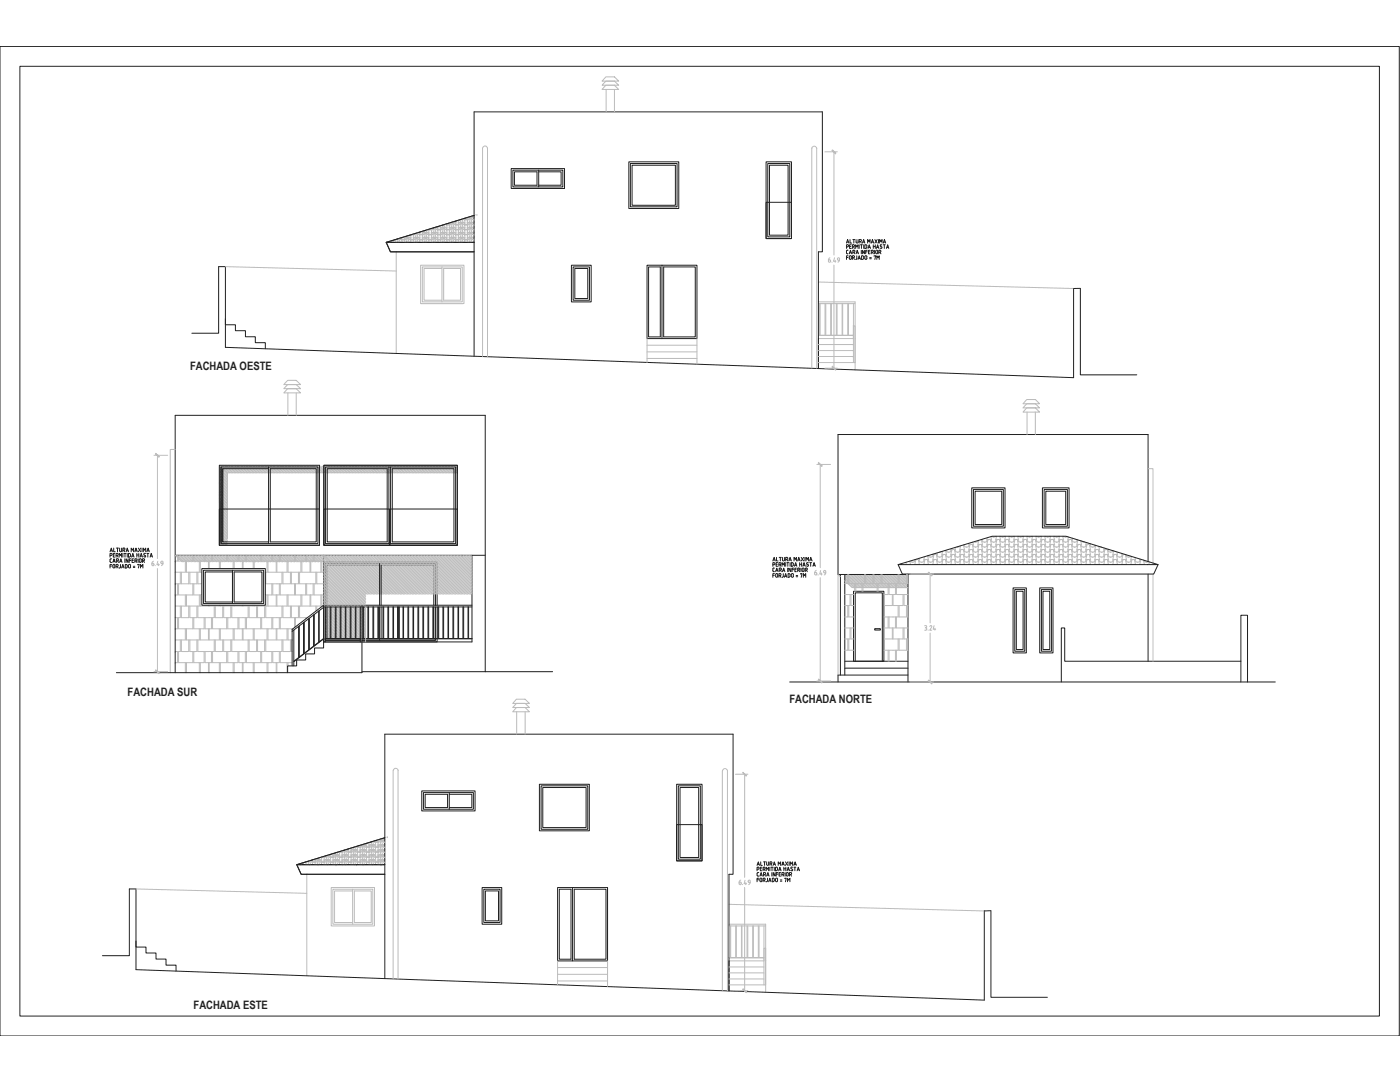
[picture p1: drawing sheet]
<svg xmlns="http://www.w3.org/2000/svg" width="279mm" height="216mm" viewBox="0 0 279 216" stroke-linecap="round" stroke-linejoin="round" font-family="sans-serif">
<defs><g id="words">
<g font-size="2.3" fill="#231f20">
<text x="37.9" y="73.9">FACHADA OESTE</text>
<text x="25.5" y="139">FACHADA SUR</text>
<text x="157.5" y="140.3">FACHADA NORTE</text>
<text x="38.6" y="201.3">FACHADA ESTE</text>
</g>
</g></defs>
<g fill="none" stroke="#231f20" stroke-width=".2">
<path d="M84.2 157.8h10.6v4h-10.6zM84.5 158.2h10v3.3h-10zM84.8 158.5h4.5v2.6h-4.5zM89.7 158.5h4.5v2.6h-4.5M89.7 158.2v3.3M135 156.5h5.1v15.3h-5.1zM135.4 156.8h4.4v14.6h-4.4zM135.7 157.1h3.7v14h-3.7zM59.2 172.5l.9 2h16.7M76.8 167.2l-17.6 5.3h17.6M96.2 177.1h3.9v7.3h-3.9zM96.6 177.4h3.2v6.7h-3.2z"/>
<path d="M96.9 177.8h2.6v5.9h-2.6zM111.3 177.1h9.9v14.6h-9.9zM114 177.4h-2.4v14h2.4M114.6 177.4h6.3v14h-6.3M135 164.5h5.1v7.3h-5.1zM151.1 173.4h.3v-.3l-.3-.1v.7M151.1 172.7l.2-.7 .3 .7M151.1 174.3v.3M151.1 175.6h.3M151.1 174.6l.3 .2M151.2 172.5h.3M151.3 174.1h.1"/>
<path d="M151.3 174.1l-.2 .2M151.4 175.2h-.3v.7M151.6 174.8l.3-.7 .2 .7M151.7 173.4h.3M151.7 174.6h.4M151.8 172v.7h.3M152 173h-.3v.7h.3M152 175.4v.3M152.1 175.4l-.2-.2-.2 .1-.1 .4 .3 .2 .2-.2M152.3 173.4h.2M152.3 175.6h.2M152.4 172h.4"/>
<path d="M152.5 173h-.2v.7M152.5 175.2h-.2v.7M152.5 173l.2 .2-.2 .2 .2 .3M152.5 175.2l.2 .2-.2 .2 .2 .3M152.6 172v.7M152.6 174.1h-.2v.7M152.6 174.1h.1v.3l-.3 .1M152.6 174.5l.2 .3M152.9 173.7v-.7l.3 .4 .2-.4v.7M153 172l.1 .6h.3v-.1M153 174.8l.3-.7 .2 .7M153.1 174.6h.3"/>
<path d="M153.2 175.2v.6l-.3 .1M153.4 175.9l.2-.7 .3 .7M153.4 172v.5M153.5 175.7h.3M153.6 172.4h.2M153.6 173v.7M153.8 172h-.2v.7M153.9 171.9l.2 .3-.2 .2M153.9 172.4l.1 .3M153.9 173h.4M154 174.1v.7M154.1 173v.7"/>
<path d="M154.1 175.2l.4 .1v.4l-.4 .2zM154.3 172.7l.2-.7 .3 .7M154.4 172.5h.3M154.5 173v.7M154.7 174.1v.7l-.4-.7v.7M154.8 173l.3 .1 .1 .4-.4 .2zM154.9 174.4h.4M155.2 175.4v.3M155.2 175.4l-.2-.2-.2 .1v.4l.2 .2 .2-.2M155.3 174.1h-.4v.7M155.3 172.7v-.7l.3 .4 .2-.4v.7M155.4 173.7l.2-.7 .3 .7"/>
<path d="M155.5 173.6h.3M155.5 174.4h.2M155.7 175.6h.3M155.7 175.8h.3M155.8 174.1h-.3v.7h.3M156 172.7l.3-.7 .2 .7M156 174.5h.2M156.1 172.5h.3M156.2 174.1h-.2v.7M156.3 174.1l.2 .2-.2 .2 .1 .3M156.4 173.4h.4M156.4 173v.7"/>
<path d="M156.6 175.3l.3-.1-.2 .7M156.7 174.1v.7M156.7 172l.5 .7M156.8 173v.7M156.9 174.3l.1 .5h.1l.2-.2v-.3M156.9 174.3l.2-.2 .2 .2M157.1 173.7l.2-.7 .3 .7M157.1 173.6h.4M157.2 175.9v-.7l.2 .4 .2-.4v.7M157.2 172l-.5 .7M157.5 172v.7M157.7 172.7v-.7l.3 .4 .2-.4v.7"/>
<path d="M157.8 174.1h-.2v.7M157.8 174.1h.1v.3l-.3 .1M157.8 174.5l.2 .3M157.8 173.7h.2M157.9 173.3l.2 .1M158.1 173.5l.1 .1-.1 .1M158.2 173.1h-.3v.2M158.4 172.7l.3-.7 .2 .7M158.4 173h.4M158.5 172.5h.4M158.6 173v.7M159.1 173.7l.2-.7 .3 .7"/>
<path d="M159.1 173.6h.4M27.1 187.8v1.2h2v1.2h2v1.2h2v1.2h2v1.2M76.8 195.3v-48.8h69.5v28h-.8v23.2M196.4 181.7v17.9l-169.3-6.1v-16.1h-1.3v13.3h-5.4M197.8 181.7l-1.4 .1M197.8 181.8v17.2h11.2"/>
</g>
<g fill="none" stroke="#babbbe" stroke-width=".2">
<path d="M79.4 153.8v41.6M79.5 153.8a.49 .49 0 0 0-.5-.5 .49 .49 0 0 0-.5 .5v41.5M144.2 153.8v43.8M144.2 153.8a.49 .49 0 0 1 .5-.4 .49 .49 0 0 1 .5 .4M145.2 153.8v43.9M146.8 154.5h2.5M148.6 154.5v20.6M27.1 177.4l34.1 .9M59.2 172.5h.1M59.4 172.5h.1M59.4 172.5h1M59.7 172.4v.1"/>
<path d="M60.1 172.3l.1 .2M60.5 172.1l.1 .4M61.2 171.9l-.2 .6M61.2 172.5h1M61.2 174.5v20.2M61.5 171.8l-.6 .2M61.7 171.8l-.2 .7M61.8 171.8l.2 .7M61.8 171.8a.67 .67 0 0 0 .9 .2l.3-.3-.2 .8M62 171.7h.1M62.3 171.6h.1M62.4 171.6v.1"/>
<path d="M62.4 172.5l-.2-.8a.71 .71 0 0 0 .6 .4 .71 .71 0 0 0 .7-.4l-.2 .8M62.9 171.4l-.1 .3M62.9 171.6l.1-.1 1.1 .1M63 172.5h1M63.3 171.3v.4M63.5 171.5l-.2 .1M63.5 172.5h.1M63.5 171.5l.2 .1M63.7 171.2l.1 .5M63.8 172.5l-.2-.8a.71 .71 0 0 0 .6 .4 .71 .71 0 0 0 .6-.4l-.2 .8M64.1 171l.1 .7M64.2 172.5l-.2-.8a.71 .71 0 0 0 .6 .4 .71 .71 0 0 0 .7-.4l-.2 .8"/>
<path d="M64.3 171h.1M64.3 171a.72 .72 0 0 0 1-.3l-.3 1M64.6 170.9l-.5 .1M64.7 171.6l.1-.1 1.1 .1M64.8 172.5h1M64.8 170.8l-.2 .9M65.1 171.6l.2-.1 .2 .1M65.5 170.6h.1M65.6 172.5l-.2-.8a.71 .71 0 0 0 1 .3l.2-.3-.2 .8M65.6 170.6v.1M65.6 171.7l-.2-1a.71 .71 0 0 0 1 .3l.2-.3-.2 1M65.7 170.5l.2 .1"/>
<path d="M66 170.5v.2M66 172.5l-.2-.8 .3 .3 .4 .1 .6-.4-.2 .8M66 171.7l-.2-1 .3 .3 .4 .1 .6-.4-.3 1M66.1 177.1h8.6v7.7h-8.6zM66.4 177.4h8v7h-8zM66.4 170.6h1.3M66.4 171.6l.2-.1 1.1 .1M66.5 170.3l-.1 .4M66.6 172.5h1M67 170.2l-.2 .5M67.1 172.5h.1M67.1 171.5l-.2 .1"/>
<path d="M67.1 170.5l-.2 .1M67.1 170.5l.2 .1M67.1 171.5l.2 .1M67.3 170.1l.1 .6M67.4 172.5l-.2-.8 .5 .4 .4-.1 .3-.3-.2 .8M67.4 171.7l-.2-1 .5 .4 .4-.1 .3-.3-.2 1M67.5 170a.72 .72 0 0 0 .9-.3l-.2 1M67.7 169.9l.1 .8M67.8 172.5l-.2-.8a.71 .71 0 0 0 .6 .4 .71 .71 0 0 0 .7-.4l-.2 .8M67.8 169.9l.1 .1a.71 .71 0 0 0 1-.3l-.3 1M67.8 171.7l-.2-1a.71 .71 0 0 0 .6 .4 .71 .71 0 0 0 .7-.4l-.3 1M68.2 170.6h1.3"/>
<path d="M68.2 171.6l.2-.1 1.1 .1M68.4 172.5h.1M68.4 172.5h1M68.7 169.6l-.1 .1M68.7 169.6h.1M68.9 171.5l-.2 .1M68.9 170.5l-.2 .1M68.9 170.5l.2 .1M68.9 171.5l.2 .1M68.9 169.6h.2M69 169.5l.5 .1M69.1 169.5l.1 .2"/>
<path d="M69.1 172.5l-.2-.8a.71 .71 0 0 0 .7 .4 .71 .71 0 0 0 .6-.4l-.2 .8M69.2 171.7l-.3-1a.71 .71 0 0 0 .7 .4 .71 .71 0 0 0 .6-.4l-.2 1M69.2 170.7l-.3-1a.71 .71 0 0 0 .7 .4 .71 .71 0 0 0 .6-.4l-.2 1M69.6 169.4v.3M69.6 172.5l-.2-.8a.71 .71 0 0 0 .6 .4 .71 .71 0 0 0 .7-.4l-.2 .8M69.6 170.7l-.2-1a.71 .71 0 0 0 .6 .4 .71 .71 0 0 0 .7-.4l-.3 1M69.6 171.7l-.2-1a.71 .71 0 0 0 .6 .4 .71 .71 0 0 0 .7-.4l-.3 1M70 169.6l.2-.1 1.1 .1M70 170.6h1.3M70 171.6l.2-.1 1.1 .1M70.1 169.2l-.1 .5M70.2 172.5h.9"/>
<path d="M70.4 177.8h-3.6v6.3h3.6M70.4 177.4v7M70.6 169l-.2 .7M70.7 171.5l-.2 .1M70.7 170.5l-.2 .1M70.7 169.5l-.2 .1M70.7 169.5l.2 .1M70.7 170.5l.2 .1M70.7 171.5l.2 .1M70.7 177.8h3.4v6.3h-3.4zM70.8 169l.2 .7M70.9 172.5l-.2-.8a.71 .71 0 0 0 .7 .4 .71 .71 0 0 0 .6-.4l-.2 .8"/>
<path d="M71 171.7l-.3-1a.71 .71 0 0 0 .7 .4 .71 .71 0 0 0 .6-.4l-.2 1M71 170.7l-.3-1a.71 .71 0 0 0 .7 .4 .71 .71 0 0 0 .6-.4l-.2 1M71 168.9v.1a.72 .72 0 0 0 1-.3l-.2 1M71.1 172.5h.1M71.2 168.9l.2 .8M71.3 168.8a.65 .65 0 0 0 .9 .2l.3-.3-.3 1M71.4 172.5l-.2-.8a.71 .71 0 0 0 .6 .4 .71 .71 0 0 0 .7-.4l-.2 .8M71.4 170.7l-.2-1a.71 .71 0 0 0 .6 .4 .71 .71 0 0 0 .7-.4l-.3 1M71.4 171.7l-.2-1a.71 .71 0 0 0 .6 .4 .71 .71 0 0 0 .7-.4l-.3 1M71.8 168.7h.1M71.8 170.6h1.3M71.8 169.6l.2-.1 1.1 .1"/>
<path d="M71.8 171.6l.2-.1 1.1 .1M72 172.5h.9M72.2 168.5l.9 .1M72.3 168.5l-.1 .2M72.5 171.5l-.2 .1M72.5 170.5l-.2 .1M72.5 169.5l-.2 .1M72.5 168.5l-.2 .1M72.5 172.5h.1M72.5 168.5l.2 .1M72.5 169.5l.2 .1M72.5 170.5l.2 .1"/>
<path d="M72.5 171.5l.2 .1M72.7 168.4l.1 .3M72.7 172.5l-.2-.8a.71 .71 0 0 0 .7 .4 .71 .71 0 0 0 .6-.4l-.2 .8M72.8 171.7l-.3-1a.71 .71 0 0 0 .7 .4 .71 .71 0 0 0 .6-.4l-.2 1M72.8 170.7l-.3-1a.71 .71 0 0 0 .7 .4 .71 .71 0 0 0 .6-.4l-.2 1M72.8 169.7l-.3-1a.71 .71 0 0 0 .7 .4 .71 .71 0 0 0 .6-.4l-.2 1M73.1 168.3l.1 .4M73.2 172.5l-.2-.8a.71 .71 0 0 0 1 .3l.3-.3-.2 .8M73.2 169.7l-.2-1a.71 .71 0 0 0 1 .3l.3-.3-.3 1M73.2 170.7l-.2-1a.71 .71 0 0 0 1 .3l.3-.3-.3 1M73.2 171.7l-.2-1a.71 .71 0 0 0 1 .3l.3-.3-.3 1M73.6 168.6h1.3"/>
<path d="M73.6 169.6l.2-.1 1.1 .1M73.6 170.6h1.3M73.6 171.6l.2-.1 1.1 .1M73.7 168.1l-.1 .6M73.8 172.5h.9M74.1 171.6l.2-.1 .2 .1M74.1 170.6h.4M74.1 169.6l.2-.1 .2 .1M74.1 168.6h.4M74.2 167.9l-.2 .8M74.4 167.9l.2 .8M74.5 167.8a.64 .64 0 0 0 .8 .2l.3-.3-.2 1"/>
<path d="M74.5 172.5l-.2-.8 .6 .4 .4-.1 .3-.3-.2 .8M74.6 171.7l-.3-1 .6 .4 .4-.1 .3-.3-.2 1M74.6 170.7l-.3-1 .6 .4 .4-.1 .3-.3-.2 1M74.6 169.7l-.3-1 .6 .4 .4-.1 .3-.3-.2 1M74.8 167.8l.2 .9M74.8 167.7a.69 .69 0 0 0 1 .3l.2-.3-.2 1M75 172.5l-.2-.8 .3 .3 .4 .1 .5-.4-.2 .8M75 169.7l-.2-1 .3 .3 .4 .1 .5-.4-.2 1M75 170.7l-.2-1 .3 .3 .4 .1 .5-.4-.2 1M75 171.7l-.2-1 .3 .3 .4 .1 .5-.4-.2 1M75 167.7h.1M75.4 167.6h1.3"/>
<path d="M75.4 168.6h1.3M75.4 169.6l.2-.1 1.1 .1M75.4 170.6h1.3M75.4 171.6l.2-.1 1.1 .1M75.4 167.6v.1M75.6 172.5h.9M75.9 167.4l-.1 .3M76 172.5h.1M76 171.5l-.1 .1M76 170.5l-.1 .1M76 169.5l-.1 .1M76 168.5l-.1 .1"/>
<path d="M76 167.6h-.1M76.1 167.6h.1M76.1 168.5l.1 .1M76.1 169.5l.1 .1M76.1 170.5l.1 .1M76.1 171.5l.1 .1M76.3 167.3l.1 .4M76.7 167.2l.1 .4M76.8 167.9l-.2-.2 .2 .9M76.8 168.9l-.2-.2 .2 .9M76.8 169.9l-.2-.2 .2 .9M76.8 170.9l-.2-.2 .2 .9"/>
<path d="M76.8 171.9l-.2-.2 .2 .8M76.8 172.1l-.4-.1-.3-.3 .2 .8M76.8 171.1l-.4-.1-.3-.3 .3 1M76.8 170.1l-.4-.1-.3-.3 .3 1M76.8 169.1l-.4-.1-.3-.3 .3 1M76.8 168.1l-.4-.1-.3-.3 .3 1M77 167h.1M77.3 167h.1M148.6 177.1v20.6M145.5 192.9h.1M145.5 184.4h7.3v13.6M145.5 184.8h7.3"/>
<path d="M145.5 191.1h7M145.5 180.4l50.9 1.4M146.8 197.7h2.5M152.5 184.8v6.9h-7"/>
</g>
<path d="M148.2 154.2l.7 .7 .1-.1zM148.3 154.1l.7 .7z" fill="#babbbe"/>
<path d="M148.2 154.2l.8 .6-.1 .1zM148.3 154.1l.7 .7z" fill="none" stroke="#babbbe" stroke-width=".2"/>
<path d="M148.3 197.3l.7 .7zM148.2 197.4l.8 .6h-.1z" fill="#babbbe"/>
<g fill="none" stroke="#babbbe" stroke-width=".2">
<path d="M30.7 90.8h2.8M31.4 90.8v20.7M35 89.7h-1v44.5M43.8 99.7h.1M43.8 99.4h.1M43.8 99.1h.1M43.8 98.8h.1M43.8 98.5h.1M43.8 98.2h.1M43.8 97.9h.1M43.8 97.6h.1M43.8 97.3h.1"/>
<path d="M43.8 97h.1M43.8 96.7h.1M43.8 96.4h.1M43.8 96.1h.1M43.8 95.8h.1M43.8 95.5h.1M43.8 95.2h.1M43.8 94.9h.1M43.8 94.6h.1M43.8 94.3h.1M43.8 94.1h.1M43.8 93.7h.1"/>
<path d="M43.8 93.4h.1M43.8 93.2h.1M43.8 92.9l1.6 1.4h45.9M44.1 92.8l.3 .4M44.1 99.1l1.3 1.3M44.1 93.2h.1M44.1 99.5l1.3 1.2M44.1 98.8l1.3 1.3M44.1 98.6l1.3 1.2M44.1 98.2l1.3 1.3M44.1 98l1.3 1.2M44.1 97.7l1.3 1.2"/>
<path d="M44.1 97.3l1.3 1.3M44.1 97.1l1.3 1.2M44.1 96.8l1.3 1.2M44.1 96.5l1.3 1.2M44.1 96.2l1.3 1.2M44.1 95.9l1.3 1.2M44.1 95.6l1.3 1.2M44.1 95.3l1.3 1.2M44.1 95l1.3 1.2M44.1 94.7l1.3 1.2M44.1 94.4l1.3 1.2M44.1 94.1l1.3 1.2"/>
<path d="M44.1 93.8l1.3 1.2M44.1 93.5l1.3 1.2M44.1 93.2l1.3 1.2M44.1 99.7l1.3 1.3M44.4 92.8l.3 .4M44.5 93.3l1 1M44.7 92.8l.3 .4M44.8 93.3l1.1 1M45 92.8l.4 .4M45.1 93.3l1 1M45.3 92.8l.4 .4M45.4 94.3v13.2"/>
<path d="M45.4 93.3l1 1M45.6 92.8l.4 .4M45.7 93.3l1.1 1M45.9 92.8l.4 .4M46 93.3l1 1M46.2 92.8l.4 .4M46.3 93.3l1 1M46.5 92.8l.4 .5M46.6 93.3l1.1 1M46.8 92.8l.4 .5M46.9 93.3l1 1M47.1 92.8l.4 .5"/>
<path d="M47.2 93.3l1.1 1M47.4 92.8l.4 .5M47.5 93.3l1 1M47.7 92.8l1.5 1.5M47.8 93.3l1 1M48 92.8l.4 .5M48.3 92.8l1.4 1.5M48.4 93.3l1 1M48.6 92.8l.4 .5M48.9 92.8l1.4 1.5M49 93.3l1 1M49.2 92.8l1.4 1.5"/>
<path d="M49.5 92.8l1.4 1.5M49.8 92.8l1.4 1.5M50.1 92.8l1.4 1.5M50.4 92.8l1.4 1.5M50.6 92.8l1.5 1.5M51 92.8l1.4 1.5M51.3 92.8l1.4 1.5M51.5 92.8l1.5 1.5M51.9 92.8l1.4 1.5M52.1 92.8l1.5 1.5M52.4 92.8l1.5 1.5M52.8 92.8l1.4 1.5"/>
<path d="M53 92.8l1.5 1.5M53.3 92.8l1.5 1.5M53.7 92.8l1.4 1.5M53.9 92.8l1.5 1.5M54.2 92.8l1.5 1.5M54.5 92.8l1.5 1.5M54.8 92.8l1.5 1.5M55.1 92.8l1.5 1.5M55.4 92.8l1.5 1.5M55.7 92.8l1.5 1.5M56 92.8l1.5 1.5M56.3 92.8l1.5 1.5"/>
<path d="M56.6 92.8l1.5 1.5M56.9 92.8l1.5 1.5M57.2 92.8l1.5 1.5M57.5 92.8l1.5 1.5M57.8 92.8l1.5 1.5M58.1 92.8l1.5 1.5M58.4 92.8l1.5 1.5M58.7 92.8l1.5 1.5M59 92.8l1.5 1.5M59.3 92.8l1.5 1.5M59.6 92.8l1.5 1.5M59.9 92.8l1.5 1.5"/>
<path d="M60.2 92.8l1.5 1.5M60.5 92.8l1.5 1.5M60.8 92.8l1.5 1.5M61.1 92.8l1.5 1.5M61.4 92.8l1.5 1.5M61.7 92.8l1.5 1.5M62 92.8l1.5 1.5M62.3 92.8l1.5 1.5M62.6 92.8l1.5 1.5M62.9 92.8l1.5 1.5M63.2 92.8l1.5 1.5M63.7 93l1.3 1.3"/>
<path d="M64 93l1.3 1.3M64.3 93l1.3 1.3M64.6 93l1.3 1.3M64.9 93l1.3 1.3M65.2 93l1.3 1.3M65.5 93l1.3 1.3M65.8 93l1.3 1.3M66.1 93l1.3 1.3M66.4 93l1.3 1.3M66.7 93l1.3 1.3M67 93l1.3 1.3M67.3 93l1.2 1.3"/>
<path d="M67.6 93l1.3 1.3M67.9 93l1.3 1.3M68.2 93l1.2 1.3M68.5 93l1.3 1.3M68.7 93l1.3 1.3M69.1 93l1.2 1.3M69.4 93l1.3 1.3M69.6 93l1.3 1.3M70 93l1.3 1.3M70.2 93l1.4 1.3M70.5 93l1.3 1.3M70.9 93l1.3 1.3"/>
<path d="M71.1 93l1.3 1.3M71.4 93l1.3 1.3M71.8 93l1.3 1.3M72 93l1.3 1.3M72.3 93l1.3 1.3M72.6 93l1.3 1.3M72.9 93l1.3 1.3M73.2 93l1.3 1.3M73.5 93l1.3 1.3M73.8 93l1.3 1.3M74.1 93l1.3 1.3M74.4 93l1.3 1.3"/>
<path d="M74.7 93l1.3 1.3M75 93l1.3 1.3M75.3 93l1.3 1.3M75.6 93l1.3 1.3M75.9 93l1.3 1.3M76.2 93l1.3 1.3M76.5 93l1.3 1.3M76.8 93l1.3 1.3M77.1 93l1.3 1.3M77.4 93l1.3 1.3M77.7 93l1.3 1.3M78 93l1.3 1.3"/>
<path d="M78.3 93l1.3 1.3M78.6 93l1.3 1.3M78.9 93l1.3 1.3M79.2 93l1.3 1.3M79.5 93l1.3 1.3M79.8 93l1.3 1.3M80.1 93l1.3 1.3M80.4 93l1.3 1.3M80.7 93l1.3 1.3M81 93l1.3 1.3M81.3 93l1.3 1.3M81.6 93l1.3 1.3"/>
<path d="M81.9 93l1.3 1.3M82.2 93l1.3 1.3M82.5 93l1.3 1.3M82.8 93l1.3 1.3M83.1 93l1.3 1.3M83.4 93l1.3 1.3M83.7 93l1.3 1.3M84 93l1.3 1.3M84.3 93l1.3 1.3M84.6 93l1.3 1.3M84.9 93l1.3 1.3M85.2 93l1.3 1.3"/>
<path d="M85.5 93l1.3 1.3M85.8 93l1.3 1.3M86.1 93l1.3 1.3M86.4 93l1.3 1.3M86.7 93l1.3 1.3M87 93l1.3 1.3M87.3 93l1.3 1.3M87.6 93l1.3 1.3M87.9 93l1.3 1.3M88.2 93l1.3 1.3M88.5 93l1.3 1.3M88.8 93l1.3 1.3"/>
<path d="M89.1 93l1.3 1.3M89.4 93l1.3 1.3M89.7 93l1.3 1.3M90 93l1.3 1.3M90.3 93l1 1M90.6 93l.7 .7M90.9 93l.4 .4M91.2 93l.1 .1M31.4 113.4v20.6M35 112h.1M35 118.7h.1M35 110.8l1.4 1.3"/>
<path d="M35 116.5h.1M35.4 110.8v1.2h-.4M35.4 116.5v2.2h-.4M35.6 110.8v1.2h2.9v-1.2M35.6 116.5v2.2h2.9v-2.2M36 114.2v2.3h-1M36.2 114.2v2.3h1.5v-2.3M37 112v2.2h-2M37 118.7v2.2h-2M37.2 112v2.2h2.6v-2.2M37.2 118.7v2.2h2.6v-2.2M37.9 114.2v2.3h1.4v-2.3"/>
<path d="M38.7 110.8v1.2h2v-1.2M38.7 116.5v2.2h1.6M39.5 114.2v2.3h.8M40 118.7v2.2h1.6v-.1M40 112v2.2h.3M40.9 110.8v1.2h1.3v-1.2M41.6 112v1.4M41.7 112v1.4M42.4 110.8v1.2h2.8v-1.2M43.8 100h.1M43.8 112v1.4M43.8 108.4l.4 .4"/>
<path d="M43.8 107.5l1.3 1.3M43.8 108.7l.1 .1M43.8 107.8l1 1M43.8 106.6l1.6 1.6M43.8 106l1.6 1.6M43.8 105.7l1.6 1.6M43.8 105.4l1.6 1.6M43.8 105.1l1.6 1.6M43.8 104.8l1.6 1.6M43.8 104.5l1.6 1.6M43.8 103.9l1.6 1.6M43.8 103.6l1.6 1.6"/>
<path d="M43.8 103.3l1.6 1.6M43.8 103l1.6 1.6M43.8 102.7l1.6 1.6M43.8 102.4l1.6 1.6M43.8 102.1l1.6 1.6M43.8 101.5l1.6 1.6M43.8 101.2l1.6 1.6M43.8 100.9l1.6 1.6M43.8 100.6l1.6 1.6M43.8 100.3l1.6 1.6M43.8 107.2l1.6 1.6M43.8 106.9l1.6 1.6"/>
<path d="M43.8 106.3l1.6 1.6M43.8 104.2l1.6 1.6M43.8 101.8l1.6 1.6M43.8 108.1l.7 .7M44 112v1.4M44 100.2l1.4 1.4M44.1 100l1.3 1.3M45.5 110.8v1.2h2v-1.2M46.5 112v1.4M46.7 112v1.4M47.7 110.8v1.2h1.3v-1.2M48.4 112v1.4"/>
<path d="M48.5 112v1.4M49.2 110.8v1.2h2.8v-1.2M50.5 112v1.4M50.7 112v1.4M52.2 110.8v1.2h2v-1.2M53 114.2v2.3h3.3v-2.3M53.3 118.7v2.2h-2.6v-.1M53.3 112v2.2h-.3M53.5 112v2.2h1.6v-2.2M53.5 118.7v2.2h1.6v-2.2M54.2 116.5v2.2h-1.2M54.4 110.8v1.2h1.3v-1.2"/>
<path d="M54.4 116.5v2.2h1.3v-2.2M55.3 112v2.2h2v-2.2M55.3 118.7v2.2h2v-2.2M55.9 110.8v1.2h2.9v-1.2M55.9 116.5v2.2h2.9v-2.2M56.5 114.2v2.3h1.5v-2.3M57.5 112v2.2h2.5v-2.2M57.5 118.7v2.2h2.5v-2.2M58.2 114.2v2.3h1.4v-2.3M59 110.8v1.2h2v-1.2M59 116.5v2.2h2v-2.2M59.8 114.2v2.3h3.2v-2.3"/>
<path d="M60.2 112v2.2h1.7v-2.2M60.2 118.7v2.2h1.7v-2.2M61.2 110.8v1.2h1.3v-1.2M61.2 116.5v2.2h1.3v-2.2M62 112v2.2h2v-2.2M62 118.7v2.2h2v-2.2M62.7 110.8v1.2h1.9M62.7 116.5v2.2h1.9M63.2 114.2v2.3h1.4M64.2 112v2.2h.4M64.2 118.7v2.2h.2M64.6 110.8l1.4 1.3"/>
<path d="M30.7 134h2.8M35 125.5h.1M35 132.2h.1M35 130h.1M35.4 123.2v2.3h-.4M35.4 130v2.2h-.4M35.6 123.2v2.3h2.9v-2.3M35.6 130v2.2h2.9v-2.2M36 127.7v2.3h-1M36 120.9v2.3h-1M36.2 127.7v2.3h1.5v-2.3M37 125.5v2.2h-2"/>
<path d="M37 132.2v2M37.2 125.5v2.2h2.6v-2.2M37.2 132.2v2M37.7 120.9v2.3h-1.5v-2.3M37.9 127.7v2.3h1.4v-2.3M37.9 120.9v2.3h1.4v-2.3M38.7 123.2v2.3h2v-2.3M38.7 130v2.2h2v-2.2M39.5 127.7v2.3h3.3v-2.3M39.5 120.9v2.3h3.3v-2.3M39.8 132.2v2M40 125.5v2.2h1.6v-2.2"/>
<path d="M40 132.2v2M40.9 123.2v2.3h1.3v-2.3M40.9 130v2.2h1.3v-2.2M41.6 132.2v2M41.7 120.8v.1h2.1v-.1M41.7 125.5v2.2h2.1v-2.2M41.7 132.2v2M42.4 123.2v2.3h2.8v-2.3M42.4 130v2.2h2.8v-2.2M43 127.7v2.3h1.5v-2.3M43.8 132.2v2M44 120.8v.1h2.5v-.1"/>
<path d="M44 125.5v2.2h2.5v-2.2M44 132.2v2M44.5 120.9v2.3h-1.5v-2.3M44.6 127.7v2.3h1.5v-2.3M44.6 120.9v2.3h1.5v-2.3M45.5 123.2v2.3h2v-2.3M45.5 130v2.2h2v-2.2M46.3 127.7v2.3h3.2v-2.3M46.3 120.9v2.3h3.2v-2.3M46.5 132.2v2M46.7 120.8v.1h1.7v-.1M46.7 125.5v2.2h1.7v-2.2"/>
<path d="M46.7 132.2v2M47.7 123.2v2.3h1.3v-2.3M47.7 130v2.2h1.3v-2.2M48.4 132.2v2M48.5 120.8v.1h2v-.1M48.5 125.5v2.2h2v-2.2M48.5 132.2v2M49.2 123.2v2.3h2.8v-2.3M49.2 130v2.2h2.8v-2.2M49.7 127.7v2.3h1.5v-2.3M50.5 132.2v2M50.7 125.5v2.2h2.6v-2.2"/>
<path d="M50.7 132.2v2M51.2 120.9v2.3h-1.5v-2.3M51.4 127.7v2.3h1.4v-2.3M51.4 120.9v2.3h1.4v-2.3M52.2 123.2v2.3h2v-2.3M52.2 130v2.2h2v-2.2M53 127.7v2.3h3.3v-2.3M53 120.9v2.3h3.3v-2.3M53.3 132.2v2M53.5 125.5v2.2h1.6v-2.2M53.5 132.2v2M54.4 123.2v2.3h1.3v-2.3"/>
<path d="M54.4 130v2.2h1.3v-2.2M55.1 132.2v2M55.3 125.5v2.2h2v-2.2M55.3 132.2v2M55.9 123.2v2.3h2.5M55.9 130v2.2h2.4M56.5 127.7v2.3h1.5v-2.3M57.3 132.2v2M57.5 125.5v2.2h.8M57.5 132.2v.7M58 120.9v2.3h-1.5v-2.3M58.2 127.7v2.3h.1"/>
<path d="M58.2 120.9v2.3h1.4v-2.3M58.8 123.2v2M59 123.2v1.8M59.8 120.9v2.3h1.5M61 123.2v.3M61.2 123.2v.2M63 120.9v1.1M63.2 120.9v.9M64.9 128.1h.1M64.9 127.8l.3 .3M64.9 126.9l.6 .5M64.9 127.2l.2 .2"/>
<path d="M64.9 126.6l.8 .8M64.9 127.5l.6 .6M64.9 126.3l1 1M64.9 126l1 1M64.9 125.7l1 1M64.9 125.4l1 1M64.9 125.1l1 1M64.9 124.8l1 1M64.9 124.5l1 1M64.9 124.2l1 1M64.9 123.9l1 1M64.9 123.6l1 1"/>
<path d="M64.9 123.3l1 1M64.9 123l1 1M64.9 122.7l1 1M64.9 122.4l1 1M64.9 122.1l1 1M64.9 121.8l1 1M64.9 121.5l1 1M64.9 121.2l1 1M65.1 121.1l.8 .8M65.2 127.5l.6 .6M65.4 121.1l.5 .5M65.5 127.5l.6 .6"/>
<path d="M65.7 121.1l.2 .2M65.8 127.5l.6 .6M66 126.5l.9 .9M66 126.2l.9 .9M66 125.9l.9 .9M66 125.6l.9 .9M66 125.3l.9 .9M66 125l.9 .9M66 124.7l.9 .9M66 124.4l.9 .9M66 124.1l.9 .9M66 123.8l.9 .9"/>
<path d="M66 123.5l.9 .9M66 123.2l.9 .9M66 122.9l.9 .9M66 122.6l.9 .9M66 122.3l.9 .9M66 122l.9 .9M66 121.7l.9 .9M66 121.4l.9 .9M66 121.1l.9 .9M66 127.1l.3 .3M66 126.8l.6 .6M66.1 127.5l.6 .6"/>
<path d="M66.3 121.1l.6 .6M66.4 127.5l.6 .6M66.6 121.1l.3 .3M66.7 127.5l.6 .6M67 127.5l.6 .6M67.1 127.2l.1 .2M67.1 126.6l.7 .8M67.1 126.9l.4 .5M67.1 126.3l.8 .9M67.1 126l.8 .9M67.1 125.7l.8 .9M67.1 125.4l.8 .9"/>
<path d="M67.1 125.1l.8 .9M67.1 124.8l.8 .9M67.1 124.5l.8 .9M67.1 124.2l.8 .9M67.1 123.9l.8 .9M67.1 123.6l.8 .9M67.1 123.3l.8 .9M67.1 123l.8 .9M67.1 122.7l.8 .9M67.1 122.4l.8 .9M67.1 122.1l.8 .9M67.1 121.8l.8 .9"/>
<path d="M67.1 121.5l.8 .9M67.1 121.2l.8 .9M67.2 121.1l.7 .7M67.3 127.5l.6 .6M67.5 121.1l.4 .4M67.6 127.5l.6 .6M67.8 121.1l.1 .1M67.9 127.5l.6 .6M68 127.3l.1 .1M68 126.4l.9 .9M68 126.1l.9 .9M68 125.8l.9 .9"/>
<path d="M68 125.5l.9 .9M68 125.2l.9 .9M68 124.9l.9 .9M68 124.6l.9 .9M68 124.3l.9 .9M68 124l.9 .9M68 123.7l.9 .9M68 123.4l.9 .9M68 123.1l.9 .9M68 122.8l.9 .9M68 122.5l.9 .9M68 122.2l.9 .9"/>
<path d="M68 122l.9 .8M68 121.6l.9 .9M68 121.3l.9 .9M68 127l.4 .4M68 126.7l.7 .7M68.1 121.1l.8 .8M68.2 127.5l.6 .6M68.4 121.1l.5 .5M68.5 127.5l.6 .6M68.7 121.1l.2 .2M68.8 127.5l.6 .6M69 127.1l.3 .3"/>
<path d="M69 126.8l.6 .6M69 126.5l.9 .9M69 126.2l.9 .9M69 125.9l.9 .9M69 125.6l.9 .9M69 125.3l.9 .9M69 125l.9 .9M69 124.7l.9 .9M69 124.4l.9 .9M69 124.1l.9 .9M69 123.8l.9 .9M69 123.5l.9 .9"/>
<path d="M69 123.2l.9 .9M69 122.9l.9 .9M69 122.6l.9 .9M69 122.3l.9 .9M69 122l.9 .9M69 121.8l.9 .8M69 121.4l.9 .9M69 121.1l.9 .9M69.1 127.5l.6 .6M69.3 121.1l.6 .6M69.4 127.5l.6 .6M69.6 121.1l.3 .3"/>
<path d="M69.7 127.5l.6 .6M69.9 121.1h.1M70 127.5l.6 .6M70 126.9l.5 .5M70 124.5l.9 .9M70 126.3l.9 .9M70 126l.9 .9M70 125.7l.9 .9M70 125.4l.9 .9M70 125.1l.9 .9M70 124.8l.9 .9M70 124.2l.9 .9"/>
<path d="M70 123.9l.9 .9M70 123.6l.9 .9M70 123.3l.9 .9M70 123l.9 .9M70 122.7l.9 .9M70 122.4l.9 .9M70 122.1l.9 .9M70 121.8l.9 .9M70 121.6l.9 .8M70 121.2l.9 .9M70 126.6l.8 .8M70 127.2l.2 .2"/>
<path d="M70.2 121.1l.7 .7M70.3 127.5l.6 .6M70.5 121.1l.4 .4M70.6 127.5l.6 .6M70.8 121.1l.1 .1M70.9 127.5l.6 .6M71 127l.4 .4M71 126.4l.9 .9M71 126.1l.9 .9M71 125.8l.9 .9M71 125.5l.9 .9M71 125.2l.9 .9"/>
<path d="M71 124.9l.9 .9M71 124.6l.9 .9M71 124.3l.9 .9M71 124l.9 .9M71 123.7l.9 .9M71 123.4l.9 .9M71 123.1l.9 .9M71 122.9l.9 .8M71 122.5l.9 .9M71 122.2l.9 .9M71 122l.9 .8M71 121.6l.9 .9"/>
<path d="M71 121.4l.9 .8M71 126.7l.7 .7M71 127.3l.1 .1M71.1 121.1l.8 .8M71.2 127.5l.6 .6M71.4 121.1l.5 .5M71.5 127.5l.4 .4M71.7 121.1l.2 .2M71.8 127.5l.1 .1M72.2 127.6l.5 .5M72.2 127.9l.2 .2M72.2 127.3l.1 .1"/>
<path d="M72.2 127l.2 .2M72.2 126.7l.2 .2M72.2 126.4l.2 .2M72.2 126.1l.2 .2M72.2 125.8l.2 .2M72.2 125.5l.2 .2M72.2 125.2l.2 .2M72.2 124.9l.2 .2M72.2 124.6l.2 .2M72.2 124.3l.2 .2M72.2 124l.2 .2M72.2 123.8l.2 .1"/>
<path d="M72.2 123.4l.2 .2M72.2 123.1l.2 .2M72.2 122.9l.2 .1M72.2 122.5l.2 .2M72.2 122.3l.2 .2M72.2 122l.2 .1M72.2 121.6l.2 .2M72.2 121.4l.2 .2M72.3 121.1l.1 .1M72.4 127.5l.6 .6M72.6 127.4h.1M72.6 127l.3 .4"/>
<path d="M72.6 126.8l.4 .4M72.6 126.2l.4 .4M72.6 125.9l.4 .4M72.6 125.3l.4 .4M72.6 124.7l.4 .4M72.6 124.4l.4 .4M72.6 123.8l.4 .4M72.6 123.2l.4 .4M72.6 122.9l.4 .4M72.6 122.3l.4 .4M72.6 121.7l.4 .4M72.6 121.4l.4 .4"/>
<path d="M72.6 126.5l.4 .4M72.6 125.6l.4 .4M72.6 125l.4 .4M72.6 124.1l.4 .4M72.6 123.5l.4 .4M72.6 122.6l.4 .4M72.6 122l.4 .4M72.6 121.1l.4 .4M72.7 127.5l.3 .3M72.9 121.1l.1 .1M103.1 139.5h1.7l.9 .9h-3.4zM103.1 140.4h1.7l.9 .8h-3.4z"/>
<path d="M103.1 141.2h1.7l.9 .8h-3.4zM103.1 142v4.5M104.8 142v4.5M147.5 176h.3l.1 .2M147.5 176l.1 .5h.1l.2-.2M147.8 175.6l-.3 .4M147.9 176.2v.1M148.2 176.5h.1M148.7 175.6l-.2 .7h.5M148.8 176.1v.4M149.4 175.7h.3v.4h-.3zM149.7 176.1l-.3 .4"/>
<path d="M111.3 191.7v4.8M111.3 193.1h9.9M111.3 194.4h9.9M111.3 195.7h9.9M121.2 191.7v5.1M145.5 195.3h7M145.5 194.1h7M145.5 192.9h7M145.5 196.5h7.3v-7.3h-.3v7.3M145.7 184.8v6.3M145.8 184.8v6.3M146.8 184.8v6.3"/>
<path d="M146.9 184.8v6.3M148 184.8v6.3M148.1 184.8v6.3M148.2 197.4l.8 .6h-.1zM148.3 197.3l.7 .7zM149.1 184.8v6.3M149.2 184.8v6.3M150.2 184.8v6.3M150.4 184.8v6.3M151.3 184.8v6.3M151.5 184.8v6.3"/>
</g>
<g fill="none" stroke="#231f20" stroke-width=".2">
<path d="M22 110.1l.2-.7 .2 .7M22 110.8h.3v-.3l-.3-.1v.8M22 112l.1 .2M22 112.9h.3M22 109.9h.4M22.1 111.5h.2M22.1 112.2h.2M22.1 111.5l-.1 .2v.3M22.3 112.6h-.3v.7M22.5 112.2l.2-.7 .3 .7M22.5 113.1l.2 .2 .2-.2M22.6 112h.3"/>
<path d="M22.6 110.7h.2M22.7 109.4v.7h.3M22.9 110.4h-.3v.8h.3M22.9 112.8v.3M22.9 112.8v-.1h-.3l-.1 .4M23.2 110.8h.2M23.2 113h.2M23.2 109.4h.4M23.4 110.4h-.2v.8M23.4 112.6h-.2v.7M23.4 110.4l.2 .2-.2 .2 .2 .4M23.4 112.6l.2 .2-.2 .2 .2 .3"/>
<path d="M23.4 109.4v.7M23.5 111.5h-.3v.7M23.5 111.5h.1v.3l-.4 .1M23.5 111.9l.1 .3M23.8 111.2v-.8l.2 .4 .3-.4v.8M23.8 113.3h.1M23.9 109.9l.2 .2 .2-.2M23.9 109.4v.5M23.9 112.2l.2-.7 .3 .7M24 112h.3M24 113.2l-.1 .1M24 112.6v.6"/>
<path d="M24.3 109.4v.5M24.3 113.3l.2-.7 .2 .7M24.4 113.1h.3M24.5 109.8h.2M24.5 110.4v.8M24.7 109.4h-.2v.7M24.7 109.3l.2 .3-.2 .2M24.7 109.8l.2 .3M24.7 110.4h.5M24.9 111.5v.7M24.9 110.4v.8M25.2 110.1l.2-.7 .2 .7"/>
<path d="M25.2 112.6h-.2v.7h.2M25.2 112.6l.1 .1 .1 .4M25.2 109.9h.4M25.4 110.4v.8M25.4 113.1l-.2 .2M25.6 111.5v.7l-.4-.7v.7M25.6 113.1l.3 .2 .2-.2M25.8 111.8h.3M25.8 110.4h-.2v.8h.2M25.8 110.4l.2 .1v.4M26 110.9l-.2 .2M26 112.8v.3"/>
<path d="M26.1 112.8l-.2-.2-.2 .1-.1 .4M26.1 111.5h-.3v.7M26.2 110.1v-.7l.2 .4 .3-.4v.7M26.3 111.2l.2-.8 .2 .8M26.4 111h.3M26.4 111.8h.2M26.6 113h.3M26.6 113.2h.3M26.7 111.5h-.3v.7h.3M26.9 110.1l.2-.7 .3 .7M26.9 111.9h.2M27 109.9h.3"/>
<path d="M27.1 111.5h-.2v.7M27.1 111.5l.2 .2-.2 .2 .2 .3M27.3 110.7h.4M27.3 110.4v.8M27.5 112.7l.3-.1-.2 .7M27.6 111.5v.7M27.6 109.4l.5 .7M27.7 110.4v.8M27.8 112l.2 .2 .2-.2M28 111.2l.2-.8 .2 .8M28 111h.3M28 113.3v-.7l.3 .4 .2-.4v.7"/>
<path d="M28.1 109.4l-.5 .7M28.2 112v-.3l-.2-.2-.2 .2v.3M28.3 109.4v.7M28.4 111.9h.2M28.6 110.1v-.7l.2 .4 .3-.4v.7M28.6 111.5h-.2v.7M28.6 111.5l.3 .2-.3 .2M28.7 111.9l.1 .3M28.7 110.7l.4 .3-.2 .1h-.2M29 110.4l-.3 .1 .1 .2M29.3 110.1l.3-.7 .2 .7M29.3 110.4h.4"/>
<path d="M29.4 109.9h.3M29.5 110.4v.8M30 111.2l.2-.8 .2 .8M30 111h.3M35 110.8h61.8M40.3 113.4h12.7v7.4h-12.7zM40.6 113.8h12v6.6h-12zM46.4 114.1h-5.4v6h5.4M46.7 114.1h5.6v6h-5.6M64.6 110.8v17.3M92.2 110.8h.1M94.2 110.8v17.3h-29.6"/>
<path d="M58.3 125.6v7.3M64.6 127.4l-6 4.5M64.6 127.5l-6 4.5M64.6 121.2l-6.3 4.8M64.6 128.1v1.2h-1.8v1.2h-1.8v1.2h-1.8v1.2h-1.8v1.3M64.6 121.1h29.6M64.9 127.4h7M64.9 127.5h7M71.9 121.1v7M72.2 120.8v13.4h-49M72.2 127.4h22M72.2 134h38.1"/>
<path d="M94.2 120.8h-29.6l-6.3 4.8M96.8 134v-51.1h-61.8v51.3M107.6 156.5h10v9.3h-10zM108 156.8h9.3v8.7h-9.3zM108.3 157.1h8.7v8h-8.7zM114 177.4v14M114.3 177.1v14.6M114.6 177.4v14"/>
</g>
<path d="M31.1 90.6l.7 .6zM31.1 90.5l.7 .7z" fill="#babbbe"/>
<path d="M31.1 90.6l.7 .6zM31.1 90.5l.7 .7z" fill="none" stroke="#babbbe" stroke-width=".2"/>
<path d="M31.1 133.7l.7 .6zM31.1 133.7l.7 .6z" fill="#babbbe"/>
<g fill="none" stroke="#babbbe" stroke-width=".2">
<path d="M162 29.6v43.8M162 29.6a.49 .49 0 0 1 .5-.4 .49 .49 0 0 1 .5 .4M163 29.6v43.9M164.6 30.3h2.5M166.4 30.3v20.6M45 53.2l34.1 .9M77.1 48.4h.1M77.6 48.2l-.1 .2M77.7 48.3v.1M77.8 48.3v.1M78 48.1v.3M78.2 48.3v.1"/>
<path d="M78.2 48.3l-1 .1M78.4 48l.1 .4M79 47.8l-.1 .6M79 48.4h1M79.1 50.2v20.3M79.4 47.7l-.2 .1-.5 .1M79.5 47.6l-.2 .8M79.5 48.4h.1M79.6 47.6l.2 .8M79.7 47.5a.68 .68 0 0 0 .9 .3l.3-.3-.2 .9M79.8 47.5h.1M80.1 47.4h.1"/>
<path d="M80.3 47.4v.1M80.3 48.4l-.2-.9 .5 .4 .4-.1 .3-.3-.2 .9M80.7 47.4h1.2M80.7 47.2l-.1 .3M80.8 48.4h1M81.2 47.1l-.1 .4M81.3 48.3v.1M81.3 47.3l-.2 .1M81.3 47.3l.2 .1M81.3 48.3l.1 .1M81.5 47l.1 .5M81.6 48.4l-.2-.9 .6 .4 .4-.1 .3-.3-.2 .9"/>
<path d="M82 48.4l-.2-.9a.7 .7 0 0 0 .7 .4 .7 .7 0 0 0 .6-.4l-.2 .9M82.1 46.8a.73 .73 0 0 0 1-.3l-.2 1M82.1 46.8h.1M82.5 47.4h1.2M82.5 46.7l-.6 .2 .2 .6M82.6 46.6l-.2 .9M82.7 48.3l.9 .1M82.7 48.3v.1M82.9 47.4h.4M83.1 48.4h.1M83.3 46.4h.1M83.4 48.4l-.2-.9a.7 .7 0 0 0 .6 .4 .7 .7 0 0 0 .7-.4l-.2 .9"/>
<path d="M83.4 46.4v.1M83.4 47.5l-.2-1a.7 .7 0 0 0 .6 .4 .7 .7 0 0 0 .7-.4l-.3 1M83.6 46.4h.1M83.8 46.3l.1 .2M83.8 48.4l-.2-.9a.7 .7 0 0 0 .7 .4 .7 .7 0 0 0 .6-.4l-.2 .9M83.9 47.5l-.3-1a.71 .71 0 0 0 .7 .4 .71 .71 0 0 0 .6-.4l-.2 1M83.9 52.9h8.7v7.7h-8.7zM84.3 53.3h8v6.9h-8zM84.3 46.4h1.3M84.3 47.4h1.3M84.3 46.1l-.1 .4M84.7 47.4h.4"/>
<path d="M84.7 46.4h.4M84.8 46l-.1 .5M84.9 48.4h.1M85.1 45.9l.1 .6M85.2 48.4l-.2-.9a.7 .7 0 0 0 .6 .4 .7 .7 0 0 0 .7-.4l-.2 .9M85.2 47.5l-.2-1a.71 .71 0 0 0 .6 .4 .71 .71 0 0 0 .7-.4l-.3 1M85.4 48.3v.1M85.4 48.3l-1 .1M85.5 45.8l.2 .7M85.6 45.7l.1 .1a.72 .72 0 0 0 1-.3l-.2 1M85.6 48.4l-.2-.9a.7 .7 0 0 0 .7 .4 .7 .7 0 0 0 .6-.4l-.2 .9M85.7 47.5l-.3-1a.71 .71 0 0 0 .7 .4 .71 .71 0 0 0 .6-.4l-.2 1"/>
<path d="M86.1 46.4h1.3M86.1 47.4h1.3M86.2 45.5a.69 .69 0 0 1-.9 .3M86.3 45.5l-.3 1M86.5 45.5h.1M86.5 47.4h.4M86.5 46.4h.4M86.6 45.4l-.1 .1M86.7 48.3v.1M86.8 45.4l.1 .1M86.8 45.4l.6 .1M87 45.3v.2"/>
<path d="M87 48.4l-.2-.9a.7 .7 0 0 0 .6 .4 .7 .7 0 0 0 .7-.4l-.2 .9M87 47.5l-.2-1a.71 .71 0 0 0 .6 .4 .71 .71 0 0 0 .7-.4l-.3 1M87 46.5l-.2-1a.71 .71 0 0 0 .6 .4 .71 .71 0 0 0 .7-.4l-.3 1M87.2 48.3v.1M87.2 48.3l-1 .1M87.4 45.2l.1 .3M87.4 48.4l-.2-.9a.71 .71 0 0 0 1 .3l.3-.3-.2 .9M87.5 46.5l-.3-1a.71 .71 0 0 0 1 .3l.3-.3-.2 1M87.5 47.5l-.3-1a.71 .71 0 0 0 1 .3l.3-.3-.2 1M87.9 46.4h1.2M87.9 45.5l.2-.1 1 .1M87.9 47.4h1.2"/>
<path d="M87.9 45l-.1 .5M88 48.4h1M88.2 53.6h-3.6v6.3h3.6M88.2 53.3v6.9M88.3 47.4h.4M88.3 46.4h.4M88.3 45.5l.2-.1 .2 .1M88.4 44.9l-.1 .6M88.5 48.3v.1M88.5 53.6h3.4v6.3h-3.4zM88.6 44.8l.2 .7M88.8 48.4l-.2-.9 .6 .4 .3-.1 .4-.3-.2 .9"/>
<path d="M88.8 47.5l-.2-1 .6 .4 .3-.1 .4-.3-.3 1M88.8 46.5l-.2-1 .6 .4 .3-.1 .4-.3-.3 1M88.8 44.7l.5 .2 .6-.4-.3 1M89.1 44.6l.2 .9M89.2 44.6a.62 .62 0 0 0 .8 .2l.3-.3-.2 1M89.2 48.4l-.2-.9 .6 .4 .4-.1 .3-.3-.2 .9M89.3 46.5l-.3-1 .3 .3 .4 .1 .6-.4-.2 1M89.3 47.5l-.3-1 .3 .3 .4 .1 .6-.4-.2 1M89.6 44.5h.1M89.7 45.5l.2-.1 1 .1M89.7 46.4h1.2M89.7 47.4h1.2"/>
<path d="M89.8 48.4h1M90.1 44.4l.8 .1M90.1 44.3v.2M90.3 48.3v.1M90.3 47.3l-.2 .1M90.3 46.4h-.2M90.3 45.4l-.2 .1M90.3 44.4l-.2 .1M90.3 44.4l.2 .1M90.3 45.4l.2 .1M90.3 46.4h.2M90.3 47.3l.2 .1"/>
<path d="M90.5 44.2l.1 .3M90.6 48.4l-.2-.9 .6 .4 .4-.1 .2-.3-.2 .9M90.6 47.5l-.2-1 .3 .3 .4 .1 .5-.4-.2 1M90.6 46.5l-.2-1 .6 .4 .4-.1 .2-.3-.2 1M90.6 45.5l-.2-1 .6 .4 .4-.1 .2-.3-.2 1M91 44.1l.1 .4M91 48.4l-.2-.9a.7 .7 0 0 0 .6 .4 .7 .7 0 0 0 .7-.4l-.2 .9M91.1 45.5l-.3-1 .3 .3 .4 .1 .3-.1 .3-.3-.2 1M91.1 46.5l-.3-1a.71 .71 0 0 0 .6 .4 .71 .71 0 0 0 .7-.4l-.2 1M91.1 47.5l-.3-1a.71 .71 0 0 0 .6 .4 .71 .71 0 0 0 .7-.4l-.2 1M91.5 44.5h1.2M91.5 45.5l.1-.1 1.1 .1"/>
<path d="M91.5 46.4h1.2M91.5 47.4h1.2M91.5 43.9l-.1 .6M91.6 48.3l1 .1M91.6 48.3v.1M91.9 47.4h.4M91.9 46.4h.4M91.9 45.5l.2-.1 .2 .1M91.9 44.5h.4M92 43.7l-.1 .8M92.1 48.4h.1M92.2 43.7l.2 .8"/>
<path d="M92.3 43.7a.64 .64 0 0 0 .9 .1l.2-.3-.2 1M92.4 48.4l-.2-.9a.7 .7 0 0 0 .6 .4 .7 .7 0 0 0 .6-.4l-.2 .9M92.4 47.5l-.2-1a.71 .71 0 0 0 .6 .4 .71 .71 0 0 0 .6-.4l-.2 1M92.4 46.5l-.2-1a.71 .71 0 0 0 .6 .4 .71 .71 0 0 0 .6-.4l-.2 1M92.4 45.5l-.2-1 .2 .3 .4 .1 .4-.1 .2-.3-.2 1M92.8 48.4l-.2-.9a.7 .7 0 0 0 .6 .4 .7 .7 0 0 0 .7-.4l-.2 .9M92.8 44.5l-.1-1a.69 .69 0 0 0 .9 .3l.3-.3-.2 1M92.8 45.5l-.2-1 .3 .3 .4 .1 .3-.1 .3-.3-.2 1M92.8 46.5l-.2-1a.71 .71 0 0 0 .6 .4 .71 .71 0 0 0 .7-.4l-.2 1M92.8 47.5l-.2-1a.71 .71 0 0 0 .6 .4 .71 .71 0 0 0 .7-.4l-.2 1M92.8 43.5h.1M93.2 43.4v.1"/>
<path d="M93.3 43.5l.1-.1 1.1 .1M93.3 44.5h1.2M93.3 45.5l.1-.1 1.1 .1M93.3 46.4h1.2M93.3 47.4h1.2M93.7 43.2v.3M93.7 47.4h.4M93.7 46.4h.4M93.7 45.5l.2-.1 .2 .1M93.7 44.5h.4M93.7 43.5l.2-.1 .2 .1M93.9 48.4h.1"/>
<path d="M94.1 43.1l.1 .4M94.4 48.3v.1M94.4 48.3l-1 .1M94.5 43l.1 .4M94.6 43.7l-.2-.2 .2 1M94.6 44.7l-.2-.2 .2 .9M94.6 45.7l-.2-.2 .2 .9M94.6 46.7l-.2-.2 .2 .9M94.6 47.7l-.2-.2 .2 .9M94.6 47.9l-.4-.1-.2-.3 .2 .9M94.6 46.9l-.4-.1-.2-.3 .2 1M94.6 45.9l-.4-.1-.2-.3 .2 1"/>
<path d="M94.6 44.9l-.4-.1-.2-.3 .2 1M94.6 43.9l-.4-.1-.2-.3 .2 1M94.9 42.9h.1M95.2 42.8h.1M163.3 56.3l51 1.3M166.4 52.9v20.6M57.4 75.9h1.7l.9 .8h-3.4zM57.4 76.7h1.7l.9 .9h-3.4zM57.4 77.6h1.7l.9 .8h-3.4zM57.5 78.4v4.5M59.1 78.4v4.5M96.3 71.1v-41.5a.49 .49 0 0 1 .5-.5 .49 .49 0 0 1 .5 .5v41.6"/>
<path d="M163.3 68.7h.1M163.3 60.2h7.4v13.6M163.3 60.6h7.4M163.3 66.9h7M164.6 73.5h2.5M170.3 60.6v7h-7M30.3 112.4h.2M30.3 112.7l.2 .2 .2-.2M30.3 112.4v.3M30.5 112.4l.2 .3M30.6 112l-.3 .4M31 112.9h.1"/>
<path d="M31.5 112l-.2 .7h.5M31.6 112.5v.4M32.1 112.2v.1M32.1 112.2l.1-.2h.3v.6l-.3 .3M32.1 112.3l.1 .1 .3 .1M35.1 110.8l1.3 1.3M35.4 110.8l1.3 1.3M35.7 110.8l1.3 1.3M36 110.8l1.3 1.3M36.3 110.8l1.3 1.3M36.6 110.8l1.3 1.3M36.9 110.8l1.3 1.3"/>
<path d="M37.2 110.8l1.3 1.3M37.5 110.8l1.3 1.3M37.8 110.8l1.3 1.3M38.1 110.8l1.3 1.3M38.4 110.8l1.3 1.3M38.7 110.8l1.3 1.3M39 110.8l1.3 1.3M39.3 110.8l1.3 1.3M39.6 110.8l1.3 1.3M39.9 110.8l1.3 1.3M40.2 110.8l1.3 1.3M40.5 110.8l1.3 1.3"/>
<path d="M40.8 110.8l1.3 1.3M41.1 110.8l1.3 1.3M41.4 110.8l1.3 1.3M41.7 110.8l1.3 1.3M42 110.8l1.3 1.3M42.3 110.8l1.3 1.3M42.6 110.8l1.3 1.3M42.8 110.8l1.4 1.3M43.2 110.8l1.3 1.3M43.5 110.8l1.3 1.3M43.7 110.8l1.4 1.3M44.1 110.8l1.3 1.3"/>
<path d="M44.3 110.8l1.4 1.3M44.6 110.8l1.4 1.3M45 110.8l1.3 1.3M45.2 110.8l1.4 1.3M45.5 110.8l1.3 1.3M45.9 110.8l1.3 1.3M46.1 110.8l1.4 1.3M46.4 110.8l1.3 1.3M46.7 110.8l1.4 1.3M47 110.8l1.4 1.3M47.3 110.8l1.3 1.3M47.6 110.8l1.4 1.3"/>
<path d="M47.9 110.8l1.3 1.3M48.2 110.8l1.3 1.3M48.5 110.8l1.4 1.3M48.8 110.8l1.3 1.3M49.1 110.8l1.3 1.3M49.4 110.8l1.4 1.3M49.7 110.8l1.3 1.3M50 110.8l1.3 1.3M50.3 110.8l1.3 1.3M50.6 110.8l1.3 1.3M50.9 110.8l1.3 1.3M51.2 110.8l1.3 1.3"/>
<path d="M51.5 110.8l1.3 1.3M51.8 110.8l1.3 1.3M52.1 110.8l1.3 1.3M52.4 110.8l1.3 1.3M52.7 110.8l1.3 1.3M53 110.8l1.3 1.3M53.3 110.8l1.3 1.3M53.6 110.8l1.3 1.3M53.9 110.8l1.3 1.3M54.2 110.8l1.3 1.3M54.5 110.8l1.3 1.3M54.8 110.8l1.3 1.3"/>
<path d="M55.1 110.8l1.3 1.3M55.4 110.8l1.3 1.3M55.7 110.8l1.3 1.3M56 110.8l1.3 1.3M56.3 110.8l1.3 1.3M56.6 110.8l1.3 1.3M56.9 110.8l1.3 1.3M57.2 110.8l1.3 1.3M57.5 110.8l1.3 1.3M57.8 110.8l1.3 1.3M58.1 110.8l1.3 1.3M58.4 110.8l1.3 1.3"/>
<path d="M58.7 110.8l1.3 1.3M59 110.8l1.3 1.3M59.3 110.8l1.3 1.3M59.6 110.8l1.3 1.3M59.9 110.8l1.3 1.3M60.2 110.8l1.3 1.3M60.5 110.8l1.3 1.3M60.8 110.8l1.3 1.3M61.1 110.8l1.3 1.3M61.4 110.8l1.3 1.3M61.7 110.8l1.3 1.3M62 110.8l1.3 1.3"/>
<path d="M62.3 110.8l1.3 1.3M62.6 110.8l1.3 1.3M62.9 110.8l1.3 1.3M63.2 110.8l1.3 1.3M63.5 110.8l9.5 9.5M63.8 110.8l9.2 9.2M64.1 110.8l8.9 8.9M64.4 110.8l8.6 8.6M64.6 114l6.8 6.8M64.6 115.2l5.6 5.6M64.6 118.2l2.6 2.6M64.6 117.3l3.5 3.5"/>
<path d="M64.6 116.1l4.7 4.7M64.6 113.1l7.7 7.7M64.6 119.4l1.4 1.4M64.6 116.7l4.1 4.1M64.6 112.8l7.9 8M64.6 112.5l8.3 8.3M64.6 114.6l6.2 6.2M64.6 113.7l7 7.1M64.6 118.8l2 2M64.6 115.8l5 5M64.6 119.1l1.7 1.7M64.6 117.9l2.9 2.9"/>
<path d="M64.6 114.9l5.9 5.9M64.6 117l3.8 3.8M64.6 120l.8 .8M64.6 114.3l6.5 6.5M64.6 116.4l4.4 4.4M64.6 113.4l7.4 7.4M64.6 112.2l8.4 8.4M64.6 118.5l2.3 2.3M64.6 115.5l5.3 5.3M64.6 119.7l1.1 1.1M64.6 117.6l3.2 3.2M64.7 110.8l8.3 8.3"/>
<path d="M65 110.8l8 8M65.3 110.8l7.8 7.8M65.6 110.8l7.7 7.8M65.9 110.8l7.7 7.8M66.2 110.8l7.7 7.8M66.5 110.8l7.7 7.8M66.7 110.8l7.8 7.8M67.1 110.8l7.7 7.8M67.4 110.8l7.7 7.8M67.6 110.8l7.8 7.8M68 110.8l7.7 7.8M68.2 110.8l7.8 7.8"/>
<path d="M68.5 110.8l7.8 7.8M68.9 110.8l7.7 7.8M69.1 110.8l7.8 7.8M69.4 110.8l7.8 7.8M69.8 110.8l7.7 7.8M70 110.8l7.8 7.8M70.3 110.8l7.8 7.8M70.6 110.8l7.8 7.8M70.9 110.8l7.8 7.8M71.3 110.8l7.7 7.8M71.5 110.8l7.8 7.8M71.8 110.8l7.8 7.8"/>
<path d="M72.1 110.8l7.8 7.8M72.4 110.8l7.8 7.8M72.7 110.8l7.8 7.8M73 110.8l7.8 7.8M73.3 110.8l7.8 7.8M73.6 110.8l7.8 7.8M73.9 110.8l7.8 7.8M74.2 110.8l7.8 7.8M74.5 110.8l7.8 7.8M74.8 110.8l7.8 7.8M75.1 110.8l7.8 7.8M75.4 110.8l7.8 7.8"/>
<path d="M75.7 110.8l7.8 7.8M76 110.8l7.8 7.8M76.3 110.8l7.8 7.8M76.6 110.8l7.8 7.8M76.9 110.8l7.8 7.8M77.2 110.8l7.8 7.8M77.5 110.8l7.8 7.8M77.8 110.8l7.8 7.8M78.1 110.8l7.8 7.8M78.4 110.8l7.8 7.8M78.7 110.8l7.8 7.8M79 110.8l7.8 7.8"/>
<path d="M79.3 110.8l7.8 7.8M79.6 110.8l7.8 7.8M79.9 110.8l7.8 7.8M80.2 110.8l7.8 7.8M80.5 110.8l7.8 7.8M80.8 110.8l7.8 7.8M81.1 110.8l7.8 7.8M81.4 110.8l7.8 7.8M81.7 110.8l7.8 7.8M82 110.8l7.8 7.8M82.3 110.8l7.8 7.8M82.6 110.8l7.8 7.8"/>
<path d="M82.9 110.8l7.8 7.8M83.2 110.8l7.8 7.8M83.5 110.8l7.8 7.8M83.8 110.8l7.8 7.8M84.1 110.8l7.8 7.8M84.4 110.8l7.8 7.8M84.7 110.8l7.7 7.8M85 110.8l7.8 7.8M85.3 110.8l7.8 7.8M85.6 110.8l7.7 7.8M85.9 110.8l7.8 7.8M86.2 110.8l7.7 7.8"/>
<path d="M86.5 110.8l7.7 7.7M86.8 110.8l7.4 7.4M87.1 110.8l7.1 7.1M87.4 110.8l6.8 6.8M87.7 110.8l6.5 6.5M88 110.8l6.2 6.2M88.3 110.8l5.9 5.9M88.6 110.8l5.6 5.6M88.9 110.8l5.3 5.3M89.2 110.8l5 5M89.5 110.8l4.7 4.7M89.8 110.8l4.4 4.4"/>
<path d="M90.1 110.8l4.1 4.1M90.4 110.8l3.8 3.8M90.6 110.8l3.6 3.5M91 110.8l3.2 3.2M91.3 110.8l2.9 2.9M91.5 110.8l2.7 2.6M91.9 110.8l2.3 2.3M92.1 110.8l2.1 2M92.4 110.8l1.8 1.7M92.8 110.8l1.4 1.4M93 110.8l1.2 1.2M93.3 110.8l.9 .8"/>
<path d="M93.6 110.8l.6 .5M93.9 110.8l.3 .3M31.1 133.7l.7 .6zM64.6 120.3l.5 .5M64.6 120.6l.2 .2M73 121.1v6.3M73 127.5v.6"/>
</g>
<g fill="none" stroke="#231f20" stroke-width=".2">
<path d="M102 33.6h10.7v4h-10.7zM102.4 33.9h9.9v3.4h-9.9zM102.7 34.3h4.5v2.7h-4.5zM107.5 34.3h4.5v2.7h-4.5M107.5 33.9v3.4M152.9 32.3h5.1v15.3h-5.1zM153.2 32.6h4.4v14.7h-4.4zM153.6 33h3.7v13.9h-3.7zM77.1 48.4l.8 1.8h16.7M94.6 43l-17.5 5.4h17.5M114 52.9h4v7.3h-4zM114.4 53.3h3.2v6.6h-3.2z"/>
<path d="M114.7 53.6h2.6v6h-2.6zM129.1 52.9h10v14.7h-10zM131.8 53.3h-2.4v13.9h2.4M132.5 53.3h6.3v13.9h-6.3M152.9 40.4h5.1v7.2h-5.1zM168.9 48.5l.3-.7 .2 .7M168.9 50.5l.2 .1M168.9 51.4h.3M169 48.3h.3M169.1 49.9h.1M169.1 50.6h.1M169.1 49.9l-.2 .2v.4"/>
<path d="M169.1 48.8h-.2v.8M169.1 48.8l.2 .1v.3l-.4 .1M169.2 51h-.3v.8M169.5 50.6l.2-.7 .3 .7M169.5 51.6l.2 .2 .2-.2M169.6 49.2h.2M169.6 50.4h.3M169.6 47.8v.7h.4M169.9 48.8h-.3v.8h.3M169.9 51.2v.4M169.9 51.2v-.1h-.3l-.1 .5M170.2 47.8h.4"/>
<path d="M170.2 50.3h.2M170.3 48.8h-.2v.8M170.3 51h-.2v.8M170.3 48.8l.2 .1v.3l-.4 .1M170.3 51l.2 .1v.3h-.4M170.4 49.3l.1 .3M170.4 51.4l.1 .4M170.4 49.9h-.2v.7M170.4 47.8v.7M170.4 49.9l.2 .2-.2 .2 .2 .3M170.8 49.6v-.8l.2 .5 .2-.5v.8M170.8 51.8h.1"/>
<path d="M170.8 47.8l.1 .6h.3l.1-.1M170.8 50.6l.3-.7 .2 .7M170.9 50.4h.3M171 51v.6M171 51.6l-.1 .1M171.2 51.8l.3-.8 .2 .8M171.2 47.8v.5M171.3 51.6h.3M171.5 48.8v.8M171.5 48.2h.2M171.7 47.8h-.2v.7M171.7 47.8l.2 .2-.2 .2 .2 .3"/>
<path d="M171.7 48.8h.4M171.9 49.9v.7M171.9 48.8v.8M172.1 48.5l.3-.7 .2 .7M172.1 51h-.2v.8h.2M172.2 51l.2 .3-.1 .4h-.1M172.2 48.3h.3M172.4 48.8v.8M172.5 49.9v.7l-.4-.7v.7M172.6 51.6l.2 .2 .2-.2M172.8 50.2h.3M172.8 48.8h-.2v.8h.2"/>
<path d="M172.8 48.8l.2 .3M173 49.1v.2M173 51.2v.4M173 51.2l-.2-.2-.1 .1-.1 .5M173 49.3l-.2 .2M173.1 49.9h-.3v.7M173.2 48.5v-.7l.2 .4 .2-.4v.7M173.2 49.6l.3-.8 .2 .8M173.3 49.4h.3M173.3 50.2h.3M173.6 51.6h.3M173.6 51.4h.3"/>
<path d="M173.6 49.9h-.3v.7h.3M173.9 48.5l.2-.7 .3 .7M173.9 48.3h.4M174.1 49.9h-.2v.7M174.1 49.9l.1 .1v.3h-.3M174.1 50.3l.2 .3M174.3 49.2h.4M174.3 48.8v.8M174.4 51.1l.4-.1-.2 .8M174.5 49.9v.7M174.6 47.8l.5 .7M174.7 48.8v.8"/>
<path d="M174.8 50h.3l.1 .1v.3l-.2 .2-.2-.2zM174.9 49.6l.3-.8 .2 .8M175 51.8v-.8l.2 .4 .3-.4v.8M175 49.4h.3M175.1 47.8l-.5 .7M175.3 47.8v.7M175.5 48.5v-.7l.3 .4 .2-.4v.7M175.6 49.9h-.2v.7M175.6 49.9l.1 .1v.3h-.3M175.6 50.3l.2 .3M175.6 49.5l.3 .1M175.8 48.8l.2 .1"/>
<path d="M175.8 48.8l-.1 .2 .3 .3-.1 .2M176.3 48.5l.2-.7 .3 .7M176.3 48.8h.4M176.3 48.3h.4M176.5 48.8v.8M176.9 49.6l.3-.8 .2 .8M177 49.4h.3M214.3 57.5v17.9l-169.3-6.1v-16.1h-1.4v13.3h-5.3M215.6 57.6v17.2h11.3M215.6 57.5l-1.3 .1M45 63.6v1.2h2v1.2h2v1.2h2v1.2h2v1.2M94.6 71.1v-48.8h69.5v27.9h-.8v23.3"/>
<path d="M43.8 92.8h20v16h-20zM44.1 93.2v15.3M44.1 93.2h19.4v15.3h-19.4zM44.5 93.5v14.6M53.6 93.5h-9.1v14.6h9.1M53.6 93.2v15.3M53.9 93.5h9.2v14.6h-9.2zM64.6 92.8h26.7v16h-26.7zM65 93.2h25.9v15.3h-25.9zM65.3 93.5h12v14.6h-12zM77.6 93.2v15.3M78 93.2v15.3"/>
<path d="M78.3 93.5h12.3v14.6h-12.3zM43.8 101.6h20v7.2h-20zM46.4 113.8v6.6M46.7 114.1v6M64.6 112.1v8.7M64.6 101.6h13.1v7.2h-13.1zM75.8 112.8h-10.5v8M75.8 112.5v8.3M77.8 101.6h13.5v7.2h-13.5zM58.6 125.7v7.2M59.6 125v6.2M59.7 124.9v6.2"/>
<path d="M60.6 124.2v6.3M60.7 124.1v6.2M61.6 123.5v6.2M61.7 123.4v6.2M62.6 122.7v6.2M62.7 122.6v6.2M63.6 122v6.2M63.7 121.9v6.2M64.6 120.8v-8.7h22.6v8.7M64.6 120.8v7.3v-7.3M64.9 120.8v-8.3h22v8.3M64.9 127.4v.4h7"/>
<path d="M64.9 121.1v7M65.3 121.1v6.3M65.9 121.1v6.3M66 121.1v6.3M66.9 121.1v6.3M67.1 121.1v6.3M67.9 121.1v6.3M68 121.1v6.3M68.9 121.1v6.3M69 121.1v6.3M69.9 121.1v6.3M70 121.1v6.3"/>
<path d="M70.9 121.1v6.3M71 121.1v6.3M71.9 128.1h-7.3v-.7v.7M72.2 127.5h22M72.4 121.1v6.3M72.6 121.1v6.3M73.4 121.1v6.3M73.6 121.1v6.3M74.4 121.1v6.3M74.6 121.1v6.3M75.4 121.1v6.3M75.6 121.1v6.3"/>
<path d="M75.8 121.1v6.3M75.8 127.5v.3M76.1 120.8v-8h10.5v8M76.1 121.1v6.3M76.4 121.1v6.3M76.6 121.1v6.3M77.4 121.1v6.3M77.6 121.1v6.3M78.4 121.1v6.3M78.5 121.1v6.3M79.4 121.1v6.3M79.6 121.1v6.3"/>
<path d="M79.7 121.1v6.3M80.4 121.1v6.3M80.5 121.1v6.3M81.4 121.1v6.3M81.6 121.1v6.3M82.4 121.1v6.3M82.5 121.1v6.3M83.4 121.1v6.3M83.6 121.1v6.3M84.4 121.1v6.3M84.5 121.1v6.3M85.4 121.1v6.3"/>
<path d="M85.6 121.1v6.3M86.4 121.1v6.3M86.5 121.1v6.3M86.6 121.1v6.3M86.9 127.5v.3h-14.7M86.9 121.1v6.3M87.2 127.5v.6h-15M87.2 121.1v6.3M87.4 121.1v6.3M87.5 121.1v6.3M88.4 121.1v6.3M88.5 121.1v6.3"/>
<path d="M89.4 121.1v6.3M89.5 121.1v6.3M90.4 121.1v6.3M90.5 121.1v6.3M91.4 121.1v6.3M91.5 121.1v6.3M92.4 121.1v6.3M92.5 121.1v6.3M93.4 121.1v6.3M93.5 121.1v6.3"/>
</g>
<path d="M166.1 30l.6 .7zM166.1 30v-.1l.7 .7z" fill="#babbbe"/>
<path d="M166.1 30l.6 .7zM166.1 30v-.1l.7 .7z" fill="none" stroke="#babbbe" stroke-width=".2"/>
<path d="M166.1 73.2l.7 .6-.7-.7zM166.1 73.2l.7 .6z" fill="#babbbe"/>
<g fill="none" stroke="#babbbe" stroke-width=".2">
<path d="M120.9 15.3h1.7l.9 .9h-3.4zM120.9 16.2h1.7l.9 .8h-3.4zM120.9 17h1.7l.9 .8h-3.4zM121 17.8v4.5M122.6 17.8v4.5M165.3 51.9h.4v.4h-.3zM165.6 51.4l-.3 .4M166 52.3h.1M166.5 51.4l-.2 .7h.5M166.7 51.9v.4M167.5 51.9h-.3v-.4h.3v.2v.4l-.3 .2M129.1 67.6v4.7"/>
<path d="M129.1 68.9h10M129.1 70.2h10M129.1 71.5h10M139.1 67.6v5.1M163.3 71.1h7M163.3 70h7M163.3 68.7h7M163.3 72.3h7.4v-7.3h-.4v7.3M163.5 60.6v6.3M163.7 60.6v6.3M164.7 60.6v6.3M164.8 60.6v6.3"/>
<path d="M165.8 60.6v6.3M165.9 60.6v6.3M166.1 73.2v-.1l.7 .7zM166.1 73.2l.7 .6zM166.9 60.6v6.3M167 60.6v6.3M168.1 60.6v6.3M168.2 60.6v6.3M169.2 60.6v6.3M169.3 60.6v6.3M204.9 79.7h1.7l.9 .9h-3.3zM163 92.7h2.8"/>
<path d="M163.7 92.7v20.6M204.9 80.6h1.7l.9 .8h-3.3zM204.9 81.4h1.7l.9 .8h-3.3zM205 82.2v4.5M206.6 82.2v4.5M229.1 93.5h1v19.2M163.7 115.3v20.6M167.4 114.6l.3 .4M167.6 114.6l.1 .1M167.7 115.1l-.5-.5v20.1M168.6 115.9l1.5 1.3h11.1M168.6 118.6h1.7"/>
<path d="M168.6 115l2.2 2.2M168.6 114.7l2.5 2.5M168.6 115.3l1.9 1.9M168.6 115.6l1.6 1.6M168.9 114.6l2.5 2.6M169.1 114.6l2.6 2.6M169.2 114.6v1.8h-.6M169.4 114.6v1.8h3.2v-1.8M169.4 114.6l2.6 2.6M169.6 118.6v2.2h-1M169.8 114.6l2.5 2.6M169.8 118.6v2.2h.5"/>
<path d="M170 114.6l2.6 2.6M170.3 114.6l2.6 2.6M170.6 116.4v1.6M170.6 114.6l2.6 2.6M170.8 116.4v1.6M170.9 114.6l2.6 2.6M171.2 114.6l2.6 2.6M171.5 114.6l2.6 2.6M171.8 114.6l2.6 2.6M172 116.4v1.6M172.1 114.6l2.6 2.6M172.2 116.4v1.6"/>
<path d="M172.4 114.6l2.6 2.6M172.7 114.6l2.6 2.6M172.8 114.6v1.8h1.4v-1.8l2.6 2.6M173 114.6l2.6 2.6M173.3 114.6l2.6 2.6M173.6 114.6l2.6 2.6M173.9 114.6l2.6 2.6M174.4 114.6v1.8h1.4v-1.8M174.5 114.6l2.6 2.6M174.8 114.6l2.6 2.6M175 116.4v1.6M175.1 114.6l2.6 2.6"/>
<path d="M175.2 116.4v1.6M175.4 114.6l2.6 2.6M175.7 114.6l2.6 2.6M176.3 114.6l2.6 2.6M176.5 118.6v2.2h1.6v-2.2M176.6 114.6l2.6 2.6M176.9 114.6l2.6 2.6M177.2 114.6l2.6 2.6M177.2 116.4v2.2h-.8M177.4 116.4v2.2h1.3v-2.2M177.5 114.6l2.6 2.6M177.8 114.6l2.6 2.6"/>
<path d="M178.1 114.6l2.6 2.6M178.4 114.6l2.6 2.6M178.7 114.6l2.5 2.6M178.9 116.4v2.2h2.3M179 114.6l2.2 2.3M179.2 114.6v1.8h-3.2v-1.8l2.6 2.6M179.3 112.6l.4 .1M179.3 114.6l1.9 2M179.6 114.6l1.6 1.7M179.9 112.5v.2M179.9 114.6l1.3 1.4M180.2 114.6l1 1.1"/>
<path d="M180.2 118.6v2.2h-2v-2.2M180.4 118.6v2.2h.8M180.5 114.6l.7 .8M180.8 114.6l.4 .5M180.9 114.6v1.8h-1.5v-1.8M180.9 112.2l-.1 .5M181 112.7h.5M181.2 114.8l-.1-.2v1.8h.1M181.5 112l.2 .7M181.7 111.9a.61 .61 0 0 0 .8 .2l.3-.3-.2 .9M182.6 111.6l-.1 .2M182.6 111.7h.8"/>
<path d="M182.8 112.7h.5M183.4 111.4l.1 .4M183.5 112.7l-.2-.9 .3 .3 .3 .1 .4-.1 .3-.3-.2 .9M184.4 111.7h.8M184.5 111.1l-.2 .7M184.5 112.7h.6M185.1 110.9l.2 .9M185.2 110.9a.67 .67 0 0 0 .9 .2l.3-.3-.3 1M185.3 112.7l-.2-.9 .3 .3 .3 .1 .4-.1 .3-.3-.2 .9M186.2 110.6l-.1 .2M186.2 111.7h.8M186.2 110.7l.2-.1 .6 .1"/>
<path d="M186.3 112.7h.5M187 110.3l.1 .5M187.1 112.7l-.2-.9 .3 .3 .3 .1 .4-.1 .3-.3-.2 .9M187.1 111.8l-.2-1a.72 .72 0 0 0 1 .3l.3-.3-.3 1M187.9 110.1l-.4 .1M188 111.7h.8M188 110.7l.2-.1 .6 .1M188.1 110l-.2 .8M188.1 112.7h.5M188.7 109.8l.2 1M188.7 109.8a.7 .7 0 0 0 1 .3l.3-.3-.3 1M188.9 112.7l-.2-.9 .3 .3 .3 .1 .4-.1 .3-.3-.2 .9"/>
<path d="M188.9 109.8h.1M188.9 111.8l-.2-1a.71 .71 0 0 0 1 .3l.3-.3-.3 1M189.8 111.7h.8M189.8 110.7l.2-.1 .6 .1M189.8 109.7h.8M189.8 109.5l-.1 .3M189.9 112.7h.5M190.6 109.3l.1 .5M190.7 112.7l-.2-.9 .3 .3 .3 .1 .4-.1 .2-.3-.2 .9M190.7 110.8l-.2-1 .3 .3 .4 .1 .3-.1 .2-.3-.2 1M190.7 111.8l-.2-1 .3 .3 .4 .1 .5-.4-.2 1M191.6 109l-.6 .1"/>
<path d="M191.6 111.7h.8M191.6 110.7l.1-.1 .7 .1M191.6 109.7h.8M191.7 108.9l-.2 .9M191.7 112.7h.5M192.4 108.7h.1M192.5 112.7l-.2-.9 .3 .3 .3 .1 .4-.1 .2-.3-.2 .9M192.5 108.7v.1M192.5 109.8l-.2-1a.71 .71 0 0 0 .6 .4 .71 .71 0 0 0 .6-.4l-.2 1M192.5 110.8l-.2-1 .3 .3 .4 .1 .3-.1 .2-.3-.2 1M192.5 111.8l-.2-1a.7 .7 0 0 0 .6 .4 .7 .7 0 0 0 .6-.4l-.2 1M193.4 111.7h.8"/>
<path d="M193.4 110.7l.1-.1 .7 .1M193.4 109.7h.8M193.4 108.7l.1-.1 .7 .1M193.4 108.4l-.1 .4M193.5 112.7h.5M194.2 108.2l.1 .6M194.3 112.7l-.2-.9 .3 .3 .3 .1 .4-.1 .2-.3-.2 .9M194.3 109.8l-.2-1a.71 .71 0 0 0 .6 .4 .71 .71 0 0 0 .6-.4l-.2 1M194.3 110.8l-.2-1 .3 .3 .3 .1 .4-.1 .2-.3-.2 1M194.3 111.8l-.2-1a.72 .72 0 0 0 1 .3l.2-.3-.2 1M195.2 111.7h.8M195.2 110.7l.1-.1 .7 .1"/>
<path d="M195.2 109.7h.8M195.2 108.7l.1-.1 .7 .1M195.3 107.9a.64 .64 0 0 1-.9 .2M195.3 112.7h.5M195.3 107.8l-.2 1M195.9 107.7h.1M196.1 107.6v.2M196.1 112.7l-.2-.9 .3 .3 .3 .1 .4-.1 .2-.3-.2 .9M196.1 108.8l-.2-1a.7 .7 0 0 0 .6 .4 .7 .7 0 0 0 .6-.4l-.2 1M196.1 109.8l-.2-1a.71 .71 0 0 0 .6 .4 .71 .71 0 0 0 .6-.4l-.2 1M196.1 110.8l-.2-1 .3 .3 .4 .1 .3-.1 .2-.3-.2 1M196.1 111.8l-.2-1a.7 .7 0 0 0 .6 .4 .7 .7 0 0 0 .6-.4l-.2 1"/>
<path d="M197 111.7h.8M197 110.7l.1-.1 .7 .1M197 109.7h.8M197 108.7l.1-.1 .7 .1M197 107.7h.8M197 107.3l-.1 .5M197.1 112.7h.5M197.8 107.1l.1 .7M197.9 112.7l-.2-.9 .3 .3 .2 .1 .5-.1 .2-.3-.2 .9M197.9 108.8l-.2-1a.71 .71 0 0 0 1 .3l.2-.3-.2 1M197.9 109.8l-.2-1a.71 .71 0 0 0 1 .3l.2-.3-.2 1M197.9 110.8l-.2-1 .3 .3 .4 .1 .3-.1 .2-.3-.2 1"/>
<path d="M197.9 111.8l-.2-1a.71 .71 0 0 0 1 .3l.2-.3-.2 1M198.7 107l-.3 .2-.5-.1M198.7 111.7h.9M198.7 110.7l.2-.1 .7 .1M198.7 109.7h.9M198.7 108.7l.2-.1 .7 .1M198.7 107.7h.9M198.9 107l-.2 .8M198.9 112.7h.5M199.5 107l.2 .8M199.7 107l.3 .2 .5-.2M199.7 112.7l-.2-.9 .3 .3 .2 .1 .4-.1 .3-.3-.2 .9"/>
<path d="M199.7 108.8l-.2-1 .3 .3 .4 .1 .5-.4-.2 1M199.7 109.8l-.2-1 .5 .4 .4-.1 .3-.3-.2 1M199.7 110.8l-.2-1 .3 .3 .4 .1 .2-.1 .3-.3-.2 1M199.7 111.8l-.2-1 .3 .3 .4 .1 .5-.4-.2 1M200.5 111.7h.9M200.5 110.7l.2-.1 .7 .1M200.5 109.7h.9M200.5 108.7l.2-.1 .7 .1M200.5 107.7h.9M200.7 107l-.2 .8M200.7 112.7h.5M201.3 107l.2 .8"/>
<path d="M201.4 112.7l-.1-.9 .2 .3 .3 .1 .4-.1 .3-.3-.2 .9M201.5 107l.3 .2 .5-.2M201.5 108.8l-.2-1a.7 .7 0 0 0 .6 .4 .7 .7 0 0 0 .6-.4l-.2 1M201.5 109.8l-.2-1a.71 .71 0 0 0 .6 .4 .71 .71 0 0 0 .6-.4l-.2 1M201.5 110.8l-.2-1 .2 .3 .5 .1 .2-.1 .3-.3-.2 1M201.5 111.8l-.2-1a.72 .72 0 0 0 .9 .3l.3-.3-.2 1M202.4 111.7h.8M202.4 110.7l.1-.1 .7 .1M202.4 109.7h.8M202.4 108.7l.1-.1 .7 .1M202.4 107.7h.8M202.5 107l-.2 .8"/>
<path d="M202.5 112.7h.5M203.1 107l.2 .8M203.3 112.7l-.2-.9 .2 .3 .3 .1 .4-.1 .3-.3-.2 .9M203.3 107l.3 .2 .5-.2M203.3 108.8l-.2-1a.7 .7 0 0 0 .6 .4 .7 .7 0 0 0 .6-.4l-.2 1M203.3 109.8l-.2-1a.71 .71 0 0 0 .6 .4 .71 .71 0 0 0 .6-.4l-.2 1M203.3 110.8l-.2-1 .2 .3 .4 .1 .3-.1 .3-.3-.2 1M203.3 111.8l-.2-1a.7 .7 0 0 0 .6 .4 .7 .7 0 0 0 .6-.4l-.2 1M204.2 111.7h.8M204.2 110.7l.1-.1 .7 .1M204.2 109.7h.8M204.2 108.7l.1-.1 .7 .1"/>
<path d="M204.2 107.7h.8M204.3 107l-.2 .8M204.3 112.7h.5M204.9 107l.2 .8M205.1 107l.3 .2 .5-.2M205.1 112.7l-.2-.9 .2 .3 .3 .1 .4-.1 .3-.3-.2 .9M205.1 108.8l-.2-1a.7 .7 0 0 0 .6 .4 .7 .7 0 0 0 .6-.4l-.2 1M205.1 109.8l-.2-1a.72 .72 0 0 0 .9 .3l.3-.3-.2 1M205.1 110.8l-.2-1 .2 .3 .4 .1 .3-.1 .3-.3-.2 1M205.1 111.8l-.2-1a.72 .72 0 0 0 .9 .3l.3-.3-.2 1M206 111.7h.8M206 110.7l.1-.1 .7 .1"/>
<path d="M206 109.7h.8M206 108.7l.1-.1 .7 .1M206 107.7h.8M206.1 107l-.2 .8M206.1 112.7h.5M206.7 107l.2 .8M206.9 107l.3 .2 .5-.2M206.9 112.7l-.2-.9 .2 .3 .3 .1 .4-.1 .3-.3-.2 .9M206.9 108.8l-.2-1a.71 .71 0 0 0 .9 .3l.3-.3-.2 1M206.9 109.8l-.2-1a.72 .72 0 0 0 .9 .3l.3-.3-.2 1M206.9 110.8l-.2-1 .2 .3 .4 .1 .3-.1 .3-.3-.2 1M206.9 111.8l-.2-1a.71 .71 0 0 0 .9 .3l.3-.3-.2 1"/>
<path d="M207.7 111.7h.8M207.7 110.7l.2-.1 .6 .1M207.7 109.7h.8M207.7 108.7l.2-.1 .6 .1M207.7 107.7h.8M207.9 107l-.2 .8M207.9 112.7h.5M208.5 107l.2 .8M208.7 107l.3 .2 .5-.2M208.7 112.7l-.2-.9 .2 .3 .3 .1 .4-.1 .3-.3-.2 .9M208.7 108.8l-.2-1 .2 .3 .4 .1 .6-.4-.2 1M208.7 109.8l-.2-1 .5 .4 .4-.1 .3-.3-.2 1"/>
<path d="M208.7 110.8l-.2-1 .2 .3 .4 .1 .3-.1 .3-.3-.2 1M208.7 111.8l-.2-1 .2 .3 .4 .1 .6-.4-.2 1M209.5 111.7h.8M209.5 110.7l.2-.1 .6 .1M209.5 109.7h.8M209.5 108.7l.2-.1 .6 .1M209.5 107.7h.8M209.7 107l-.2 .8M209.7 112.7h.5M210.3 107l.2 .8M210.4 112.7l-.2-.9 .3 .3 .3 .1 .4-.1 .3-.3-.2 .9M210.5 107l.3 .2 .5-.2"/>
<path d="M210.5 108.8l-.3-1a.7 .7 0 0 0 .7 .4 .7 .7 0 0 0 .6-.4l-.2 1M210.5 109.8l-.3-1a.71 .71 0 0 0 .7 .4 .71 .71 0 0 0 .6-.4l-.2 1M210.5 110.8l-.3-1 .3 .3 .4 .1 .3-.1 .3-.3-.2 1M210.5 111.8l-.3-1a.7 .7 0 0 0 .7 .4 .7 .7 0 0 0 .6-.4l-.2 1M211.3 111.7h.8M211.3 110.7l.2-.1 .6 .1M211.3 109.7h.8M211.3 108.7l.2-.1 .6 .1M211.3 107.7h.8M211.4 107l-.1 .8M211.5 112.7h.5M212.1 107l.2 .8"/>
<path d="M212.2 112.7l-.2-.9 .3 .3 .3 .1 .4-.1 .3-.3-.2 .9M212.3 107l.3 .2 .4-.1M212.3 108.8l-.3-1a.7 .7 0 0 0 .7 .4 .7 .7 0 0 0 .6-.4l-.2 1M212.3 109.8l-.3-1a.71 .71 0 0 0 .7 .4 .71 .71 0 0 0 .6-.4l-.2 1M212.3 110.8l-.3-1 .3 .3 .4 .1 .3-.1 .3-.3-.2 1M212.3 111.8l-.3-1a.72 .72 0 0 0 1 .3l.3-.3-.2 1M213 107.1h.1M213.1 111.7h.8M213.1 110.7l.2-.1 .6 .1M213.1 109.7h.8M213.1 108.7l.2-.1 .6 .1M213.1 107.7h.8"/>
<path d="M213.2 107.1l-.1 .7M213.3 112.7h.5M214 107.4l.1 .4M214 112.7l-.2-.9 .3 .3 .3 .1 .4-.1 .3-.3-.2 .9M214.1 108.8l-.3-1a.7 .7 0 0 0 .7 .4 .7 .7 0 0 0 .6-.4l-.2 1M214.1 109.8l-.3-1a.71 .71 0 0 0 .7 .4 .71 .71 0 0 0 .6-.4l-.2 1M214.1 110.8l-.3-1 .3 .3 .4 .1 .3-.1 .3-.3-.2 1M214.1 111.8l-.3-1a.7 .7 0 0 0 .7 .4 .7 .7 0 0 0 .6-.4l-.2 1M214.9 107.7v.1M214.9 111.7h.9M214.9 110.7l.2-.1 .7 .1M214.9 109.7h.9"/>
<path d="M214.9 108.7l.2-.1 .7 .1M215 107.7h-.1M215.1 112.7h.5M215.7 107.9l.2 .9M215.8 107.9a.56 .56 0 0 0 .7 .2M215.8 112.7l-.2-.9 .3 .3 .3 .1 .4-.1 .3-.3-.2 .9M215.9 109.8l-.3-1a.71 .71 0 0 0 1 .3l.3-.3-.2 1M215.9 110.8l-.3-1 .3 .3 .4 .1 .3-.1 .3-.3-.2 1M215.9 111.8l-.3-1a.71 .71 0 0 0 1 .3l.3-.3-.2 1M216.7 111.7h.8M216.7 110.7l.2-.1 .6 .1M216.7 109.7h.8"/>
<path d="M216.7 108.7l.2-.1 .6 .1M216.8 108.2l-.1 .6M216.9 112.7h.5M217.6 108.5l.1 .3M217.6 112.7l-.2-.9 .3 .3 .3 .1 .4-.1 .3-.3-.2 .9M217.7 110.8l-.3-1 .3 .3 .4 .1 .3-.1 .3-.3-.2 1M217.7 111.8l-.3-1 .3 .3 .4 .1 .6-.4-.2 1M218.5 108.7v.1M218.5 111.7h.8M218.5 110.7l.2-.1 .6 .1M218.5 109.7h.8M218.6 108.8a.67 .67 0 0 1-.9 .3l-.3-.3 .3 1"/>
<path d="M218.7 108.8l-.2 1M218.7 112.7h.5M219.3 109l.2 .8M219.4 112.7l-.2-.9 .3 .3 .3 .1 .4-.1 .3-.3-.2 .9M219.5 109.1h.1M219.5 110.8l-.3-1 .3 .3 .4 .1 .3-.1 .3-.3-.2 1M219.5 111.8l-.3-1a.72 .72 0 0 0 1 .3l.3-.3-.2 1M219.5 109.1l.4 .1M220.3 111.7h.8M220.3 110.7l.2-.1 .6 .1M220.3 109.7h.8M220.4 109.3l-.1 .5"/>
<path d="M220.5 112.7h.5M221.2 109.6v.2M221.2 112.7l-.2-.9 .3 .3 .3 .1 .4-.1 .3-.3-.2 .9M221.2 111.8l-.2-1a.72 .72 0 0 0 1 .3l.3-.3-.2 1M222.1 111.7h.8M222.1 110.7l.2-.1 .6 .1M222.2 109.9a.66 .66 0 0 1-.9 .2l-.3-.3 .2 1M222.3 109.9l-.2 .9M222.3 112.7h.5M222.9 110.1l.1 .7M223 112.7l-.2-.9 .3 .3 .3 .1 .4-.1 .3-.3-.2 .9M223 111.8l-.2-1a.72 .72 0 0 0 1 .3l.3-.3-.2 1"/>
<path d="M223.9 111.7h.8M223.9 110.7l.2-.1 .6 .1M223.9 110.4v.4M224.1 112.7h.5M224.8 110.7v.1M224.8 112.7l-.2-.9 .3 .3 .3 .1 .4-.1 .3-.3-.2 .9M225.7 111.7h.8M225.7 111l-.1 .1a.71 .71 0 0 1-1-.3l.2 1M225.8 111l-.2 .8M225.9 112.7h.5M226.5 111.2l.1 .6M226.6 112.7l-.2-.9 .3 .3 .3 .1 .4-.1 .3-.3-.2 .9"/>
<path d="M227.5 111.5l-.1 .3M227.7 112.7h.5M227.8 111.6l-.3 .1M229.2 112.1l-.3 .1-.4-.1-.3-.3 .2 .9M229.4 112.1l-.1 .6M229.4 112.7h.6M230.1 114.5v17.4M230.1 112.4l.1 .3M231.1 112.6v.1M163 135.9h2.8M168.6 125.3h1.7M169.2 120.8v2.3h-.6"/>
<path d="M169.2 127.5v2.2h-.6M169.4 127.5v2.2h.9M169.4 120.8v2.3h.9M169.6 125.3v2.2h-1M169.8 125.3v2.2h.5M176.5 125.3v2.2h1.6v-2.2M177.2 123.1v2.2h-.8M177.2 129.7v2.2M177.4 123.1v2.2h1.3v-2.2M177.4 129.7v2.2M178.2 125.3v2.2h2v-2.2M178.7 129.7v2.2"/>
<path d="M178.9 123.1v2.2h2.3M178.9 129.7v2.2M179.2 127.5v2.2h-2.8M179.2 120.8v2.3h-2.8M179.4 127.5v2.2h1.5v-2.2M179.4 120.8v2.3h1.5v-2.3M180.4 125.3v2.2h.8M181.1 127.5v2.2h.1M181.1 120.8v2.3h.1"/>
</g>
<g fill="none" stroke="#231f20" stroke-width=".2">
<path d="M125.5 32.3h10v9.3h-10zM125.8 32.6h9.3v8.7h-9.3zM126.1 33h8.7v8h-8.7zM131.8 53.3v13.9M132.1 52.9v14.7M132.5 53.3v13.9M193.9 97.3h6.7v8h-6.7zM194.3 97.7h5.9v7.3h-5.9zM194.6 98h5.3v6.7h-5.3zM208 97.3h5.4v8h-5.4zM208.4 97.7h4.6v7.3h-4.6zM208.7 98h4v6.7h-4z"/>
<path d="M154.2 112.7h.2M154.2 111.9l.3-.7 .2 .7M154.2 113.5l.1 .5 .2 .1M154.2 114.8h.3M154.3 111.7h.4M154.4 112.3h-.2v.7M154.5 112.3l.2 .2-.2 .2M154.5 114.5h-.3v.7M154.5 113.4l-.3 .1M154.8 114.1l.2-.7 .3 .7M154.9 113.9h.3M154.9 114.5h.3v.1v.4l-.2 .2-.2-.2z"/>
<path d="M154.9 112.6h.2M155 111.2v.7h.3M155.2 112.3h-.3v.7h.3M155.5 112.7h.1M155.5 114.9h.1M155.5 111.2h.4M155.5 113.8h.2M155.7 112.7l.1-.1v-.3h-.3v.7M155.7 114.9l.2-.3-.1-.1h-.3v.7M155.7 112.7l.1 .3M155.7 114.9l.1 .3M155.7 113.4h-.2v.7"/>
<path d="M155.7 111.2v.7M155.7 113.3l.3 .2-.3 .3 .2 .3M156.1 113v-.7l.2 .4 .2-.4v.7M156.1 115.2h.1M156.2 111.2v.5l.2 .2 .2-.2-.1-.5M156.2 114.1l.2-.7 .2 .7M156.2 113.9h.4M156.3 114.5v.5l-.1 .2M156.5 115.2l.3-.7 .2 .7M156.6 115h.4M156.8 112.3v.7M156.8 111.6h.2"/>
<path d="M157 111.6h.2v-.3l-.4-.1v.7M157 111.6l.2 .3M157 112.3h.4M157.2 113.4v.7M157.2 112.3v.7M157.4 111.9l.3-.7 .2 .7M157.5 111.7h.3M157.7 114.7l-.1 .4-.1 .1M157.7 114.7l-.1-.2h-.3v.7h.1M157.7 112.3v.7M157.8 113.4v.7l-.4-.7v.7M158.1 113.7h.3"/>
<path d="M158.3 112.5v.4l-.2 .1M158.3 112.5v-.2h-.4v.7h.2M158.3 114.7v.3M158.3 114.6l-.2-.2-.1 .1-.1 .5 .2 .2 .2-.2M158.4 113.4h-.3v.7M158.5 111.9v-.7l.2 .4 .2-.4v.7M158.5 113l.3-.7 .2 .7M158.6 113.7h.3M158.6 112.8h.4M158.9 115.1h.3M158.9 114.8h.3M158.9 113.4h-.3v.7h.3"/>
<path d="M159.2 113.8h.2M159.2 111.9l.2-.7 .3 .7M159.3 111.7h.3M159.4 113.8l.2-.3v-.1h-.4v.7M159.4 113.8l.2 .3M159.6 112.6h.4M159.6 112.3v.7M159.8 114.5h.3l-.2 .7M159.8 113.4v.7M159.9 111.2l.5 .7M160 112.3v.7M160.2 113l.3-.7 .2 .7"/>
<path d="M160.3 112.8h.3M160.3 115.2v-.7l.2 .4 .3-.4v.7M160.4 111.2l-.5 .7M160.5 113.6v.3M160.5 113.5l-.2-.2-.2 .1v.5l.2 .2 .2-.2M160.6 111.2v.7M160.7 113.8l.4-.1v-.3h-.4v.7M160.9 111.9v-.7l.2 .4 .2-.4v.7M160.9 113.8l.2 .3M160.9 112.9l.3 .1M161 112.6l.2 .1M161.3 112.7l.1 .2-.2 .1"/>
<path d="M161.3 112.3h-.3l.1 .3M161.6 111.9l.2-.7 .3 .7M161.6 112.3h.4M161.6 111.7h.4M161.8 112.3v.7M162.2 113l.3-.7 .2 .7M162.3 112.8h.3M167.7 114.6v20.1M168.6 114.6v20.1M170.3 118h6.1v13.9h-6.1zM179.2 112.7l.9 1.8h50.1l.9-1.8M179.2 112.7l18.8-5.7h14.7l18.4 5.7z"/>
<path d="M181.2 114.5v21.6M202.2 117.3h2.6v13h-2.6zM202.5 117.6h2v12.3h-2zM202.8 118h1.4v11.6h-1.4zM207.5 117.3h2.6v13h-2.6zM207.8 117.6h2v12.3h-2zM208.1 118h1.4v11.6h-1.4zM229.1 112v-25.3h-61.9v27.9h14M229.1 114.5v17.4M157.6 136.1h96.9M168.6 131.9h12.6M168.6 133.3h12.6"/>
<path d="M170.7 131.9v-13.6h5.4v13.6M174.6 125.4h1.1v.3h-1.1zM181.2 134.7h-14v1.4M247.6 136.1v-13.3h1.4v13.3M247.6 131.9h-35.1v-6.6h-.7v10.8"/>
</g>
<path d="M163.3 92.4l.8 .6zM163.4 92.3l.7 .7z" fill="#babbbe"/>
<path d="M163.3 92.4l.8 .6zM163.4 92.3l.7 .7z" fill="none" stroke="#babbbe" stroke-width=".2"/>
<path d="M163.4 135.5l.7 .7zM163.3 135.6l.8 .6z" fill="#babbbe"/>
<g fill="none" stroke="#babbbe" stroke-width=".2">
<path d="M162.8 114.2l.2 .2M162.8 114.2h-.2v.3M162.9 113.8l-.3 .4M163 114.4l-.2 .3-.2-.2M163.3 114.7h.1M163.8 113.8l-.2 .7h.5M163.9 114.3v.4M164.4 114l.2 .3M164.4 114l.2-.2 .2 .2M164.6 114.3h.2M164.8 114.3l-.3 .4M164.8 114v.3"/>
<path d="M181.7 114.5h4.6M185.6 114.5v9.8M163.3 135.6l.8 .6zM163.4 135.5l.7 .7zM181.7 136.1h4.6M185.6 126.3v9.8"/>
</g>
<path d="M185.3 135.8l.7 .6zM185.3 135.8l.6 .6z" fill="#babbbe"/>
<path d="M185.3 135.8l.6 .6zM185.3 135.8l.7 .6z" fill="none" stroke="#babbbe" stroke-width=".2"/>
<path d="M185.3 114.2l.7 .7zM185.3 114.2l.7 .7z" fill="#babbbe"/>
<path d="M185.3 114.2l.7 .7zM184.5 124.9h.2M184.5 125.8h.2M184.6 125.3h.1M184.7 124.8l.3 .2-.3 .2 .3 .3M184.9 125.5v.1M185 125.5l-.3 .3M185.2 125.7v.1M185.6 125l.3-.1v.2M185.9 125.2l-.4 .6h.4M186.4 124.9l-.2 .7h.5M186.6 125.4v.4" fill="none" stroke="#babbbe" stroke-width=".2"/>
<path d="M0 9.3h279.3v197.4h-279.3zM4 13.2h271.3v189.5h-271.3z" fill="none" stroke="#231f20" stroke-width=".2"/>
<use href="#words"/>
</svg>
